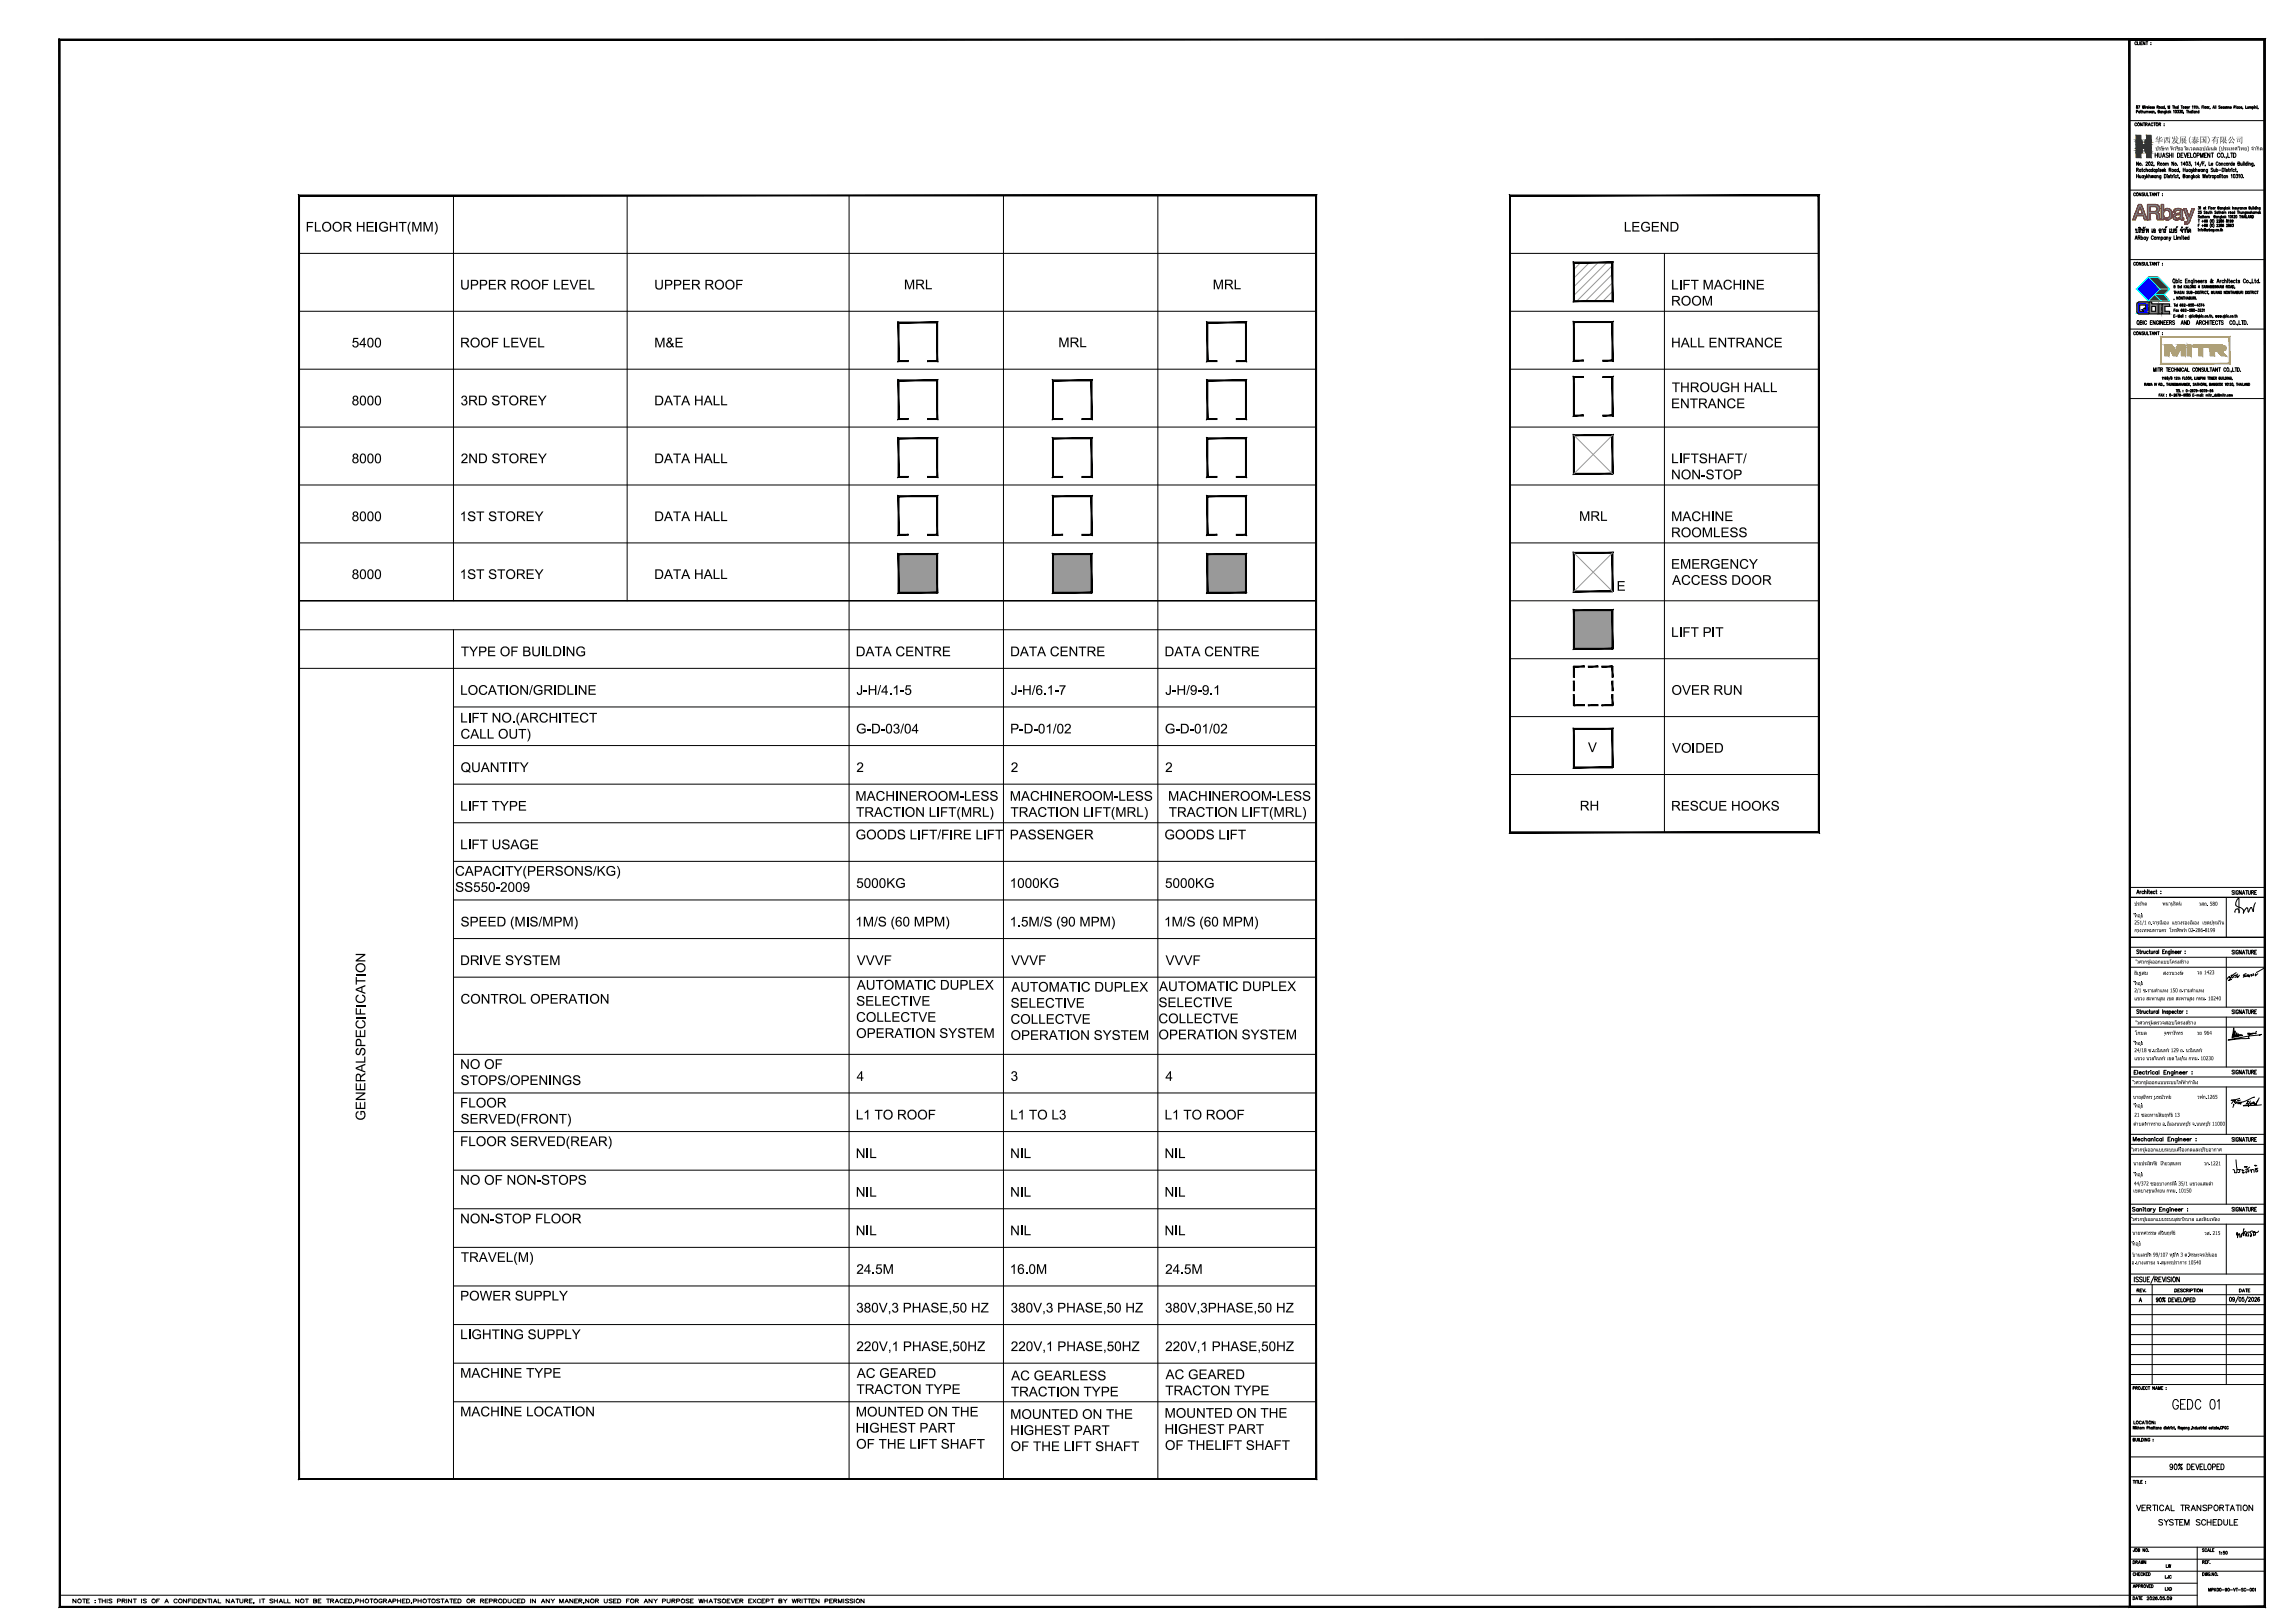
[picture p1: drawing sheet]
<svg xmlns="http://www.w3.org/2000/svg" width="1189mm" height="841mm" viewBox="0 0 1189 841" stroke-linecap="round" stroke-linejoin="round" font-family="sans-serif">
<defs><g id="words">
<text font-size="8.8" x="1125" y="731">GEDC 01</text>
<g font-size="7">
<text x="158" y="120">FLOOR HEIGHT(MM)</text>
<text x="842" y="120">LEGEND</text>
<text x="468" y="150">MRL</text>
<text x="628" y="150">MRL</text>
<text x="238" y="150">UPPER ROOF LEVEL</text>
<text x="339" y="150">UPPER ROOF</text>
<text x="866" y="150">LIFT MACHINE</text>
<text x="866" y="158">ROOM</text>
<text x="548" y="180">MRL</text>
<text x="182" y="180">5400</text>
<text x="238" y="180">ROOF LEVEL</text>
<text x="339" y="180">M&amp;E</text>
<text x="866" y="180">HALL ENTRANCE</text>
<text x="866" y="203">THROUGH HALL</text>
<text x="182" y="210">8000</text>
<text x="239" y="210">3RD STOREY</text>
<text x="339" y="210">DATA HALL</text>
<text x="866" y="212">ENTRANCE</text>
<text x="182" y="240">8000</text>
<text x="239" y="240">2ND STOREY</text>
<text x="339" y="240">DATA HALL</text>
<text x="866" y="240">LIFTSHAFT/</text>
<text x="866" y="248">NON-STOP</text>
<text x="818" y="270">MRL</text>
<text x="182" y="270">8000</text>
<text x="238" y="270">1ST STOREY</text>
<text x="339" y="270">DATA HALL</text>
<text x="866" y="270">MACHINE</text>
<text x="866" y="278">ROOMLESS</text>
<text x="866" y="295">EMERGENCY</text>
<text x="182" y="300">8000</text>
<text x="238" y="300">1ST STOREY</text>
<text x="339" y="300">DATA HALL</text>
<text x="867" y="303">ACCESS DOOR</text>
<text x="838" y="306">E</text>
<text x="866" y="330">LIFT PIT</text>
<text x="239" y="340">TYPE OF BUILDING</text>
<text x="443" y="340">DATA CENTRE</text>
<text x="524" y="340">DATA CENTRE</text>
<text x="604" y="340">DATA CENTRE</text>
<text x="238" y="360">LOCATION/GRIDLINE</text>
<text x="444" y="360">J-H/4.1-5</text>
<text x="524" y="360">J-H/6.1-7</text>
<text x="604" y="360">J-H/9-9.1</text>
<text x="866" y="360">OVER RUN</text>
<text x="238" y="374">LIFT NO.(ARCHITECT</text>
<text x="239" y="383">CALL OUT)</text>
<text x="444" y="380">G-D-03/04</text>
<text x="524" y="380">P-D-01/02</text>
<text x="604" y="380">G-D-01/02</text>
<text x="823" y="390">V</text>
<text x="867" y="390">VOIDED</text>
<text x="239" y="400">QUANTITY</text>
<text x="444" y="400">2</text>
<text x="524" y="400">2</text>
<text x="604" y="400">2</text>
<text x="443" y="415">MACHINEROOM-LESS</text>
<text x="523" y="415">MACHINEROOM-LESS</text>
<text x="605" y="415">MACHINEROOM-LESS</text>
<text x="819" y="420">RH</text>
<text x="238" y="420">LIFT TYPE</text>
<text x="444" y="423">TRACTION LIFT(MRL)</text>
<text x="524" y="423">TRACTION LIFT(MRL)</text>
<text x="606" y="423">TRACTION LIFT(MRL)</text>
<text x="866" y="420">RESCUE HOOKS</text>
<text x="443" y="435">GOODS LIFT/FIRE LIFT</text>
<text x="523" y="435">PASSENGER</text>
<text x="603" y="435">GOODS LIFT</text>
<text x="238" y="440">LIFT USAGE</text>
<text x="236" y="454">CAPACITY(PERSONS/KG)</text>
<text x="444" y="460">5000KG</text>
<text x="523" y="460">1000KG</text>
<text x="604" y="460">5000KG</text>
<text x="236" y="462">SS550-2009</text>
<text x="239" y="480">SPEED (MIS/MPM)</text>
<text x="443" y="480">1M/S (60 MPM)</text>
<text x="523" y="480">1.5M/S (90 MPM)</text>
<text x="603" y="480">1M/S (60 MPM)</text>
<text x="238" y="500">DRIVE SYSTEM</text>
<text x="444" y="500">VVVF</text>
<text x="524" y="500">VVVF</text>
<text x="604" y="500">VVVF</text>
<text x="444" y="513">AUTOMATIC DUPLEX</text>
<text x="524" y="514">AUTOMATIC DUPLEX</text>
<text x="601" y="514">AUTOMATIC DUPLEX</text>
<text x="239" y="520">CONTROL OPERATION</text>
<text x="444" y="521">SELECTIVE</text>
<text x="600" y="522">SELECTIVE</text>
<text x="524" y="522">SELECTIVE</text>
<text x="444" y="529">COLLECTVE</text>
<text x="524" y="531">COLLECTVE</text>
<text x="600" y="530">COLLECTVE</text>
<text x="444" y="538">OPERATION SYSTEM</text>
<text x="524" y="539">OPERATION SYSTEM</text>
<text x="600" y="539">OPERATION SYSTEM</text>
<text x="238" y="554">NO OF</text>
<text x="239" y="562">STOPS/OPENINGS</text>
<text x="444" y="560">4</text>
<text x="524" y="560">3</text>
<text x="604" y="560">4</text>
<text x="238" y="574">FLOOR</text>
<text x="189" y="581" transform="rotate(-90 189 581)">GENERALSPECIFICATION</text>
<text x="444" y="580">L1 TO ROOF</text>
<text x="524" y="580">L1 TO L3</text>
<text x="604" y="580">L1 TO ROOF</text>
<text x="239" y="582">SERVED(FRONT)</text>
<text x="238" y="594">FLOOR SERVED(REAR)</text>
<text x="444" y="600">NIL</text>
<text x="524" y="600">NIL</text>
<text x="604" y="600">NIL</text>
<text x="238" y="614">NO OF NON-STOPS</text>
<text x="444" y="620">NIL</text>
<text x="524" y="620">NIL</text>
<text x="604" y="620">NIL</text>
<text x="238" y="634">NON-STOP FLOOR</text>
<text x="444" y="640">NIL</text>
<text x="524" y="640">NIL</text>
<text x="604" y="640">NIL</text>
<text x="239" y="654">TRAVEL(M)</text>
<text x="444" y="660">24.5M</text>
<text x="523" y="660">16.0M</text>
<text x="604" y="660">24.5M</text>
<text x="238" y="674">POWER SUPPLY</text>
<text x="444" y="680">380V,3 PHASE,50 HZ</text>
<text x="524" y="680">380V,3 PHASE,50 HZ</text>
<text x="604" y="680">380V,3PHASE,50 HZ</text>
<text x="238" y="694">LIGHTING SUPPLY</text>
<text x="444" y="700">220V,1 PHASE,50HZ</text>
<text x="524" y="700">220V,1 PHASE,50HZ</text>
<text x="604" y="700">220V,1 PHASE,50HZ</text>
<text x="238" y="714">MACHINE TYPE</text>
<text x="444" y="714">AC GEARED</text>
<text x="524" y="715">AC GEARLESS</text>
<text x="604" y="715">AC GEARED</text>
<text x="444" y="722">TRACTON TYPE</text>
<text x="524" y="724">TRACTION TYPE</text>
<text x="604" y="723">TRACTON TYPE</text>
<text x="238" y="734">MACHINE LOCATION</text>
<text x="444" y="734">MOUNTED ON THE</text>
<text x="524" y="735">MOUNTED ON THE</text>
<text x="604" y="735">MOUNTED ON THE</text>
<text x="443" y="742">HIGHEST PART</text>
<text x="523" y="744">HIGHEST PART</text>
<text x="604" y="743">HIGHEST PART</text>
<text x="444" y="751">OF THE LIFT SHAFT</text>
<text x="524" y="752">OF THE LIFT SHAFT</text>
<text x="604" y="751">OF THELIFT SHAFT</text>
</g>
<text font-size="6.6" x="1106" y="784">VERTICAL TRANSPORTATION</text>
<text font-size="6.2" x="1118" y="792">SYSTEM SCHEDULE</text>
<text font-size="5.7" x="37" y="832">NOTE :THIS PRINT IS OF A CONFIDENTIAL NATURE, IT SHALL NOT BE TRACED,PHOTOGRAPHED,PHOTOSTATED OR REPRODUCED IN ANY MANER,NOR USED FOR ANY PURPOSE WHATSOEVER EXCEPT BY WRITTEN PERMISSION</text>
<text font-size="4.9" x="1121" y="825">LXD</text>
<g font-size="4.4">
<text x="1106" y="671">REV.</text>
<text x="1159" y="671">DATE</text>
<text x="1104" y="811">DRAWN</text>
<text x="1121" y="814">LW</text>
<text x="1121" y="819">LJC</text>
<text x="1104" y="830">DATE</text>
</g>
<text font-size="4.2" x="1117" y="74">华西发展(泰国)有限公司</text>
<g font-size="2.8">
<text x="1117" y="78">บริ</text>
<text x="1120" y="78">ษัท หัวซื</text>
<text x="1130" y="78">อ ดี</text>
<text x="1134" y="78">เวลลอปเม้นต์ (ประเทศไทย) จำกัด</text>
<text x="1106" y="469">ประกิ</text>
<text x="1111" y="469">ต</text>
<text x="1121" y="469">พนานุรัตน์</text>
<text x="1140" y="469">วสถ. 580</text>
<text x="1106" y="479">251/1 ถ.จารุเมื</text>
<text x="1106" y="475">ที</text>
<text x="1108" y="475">่อยู่</text>
<text x="1121" y="479">อง แขวงรองเมื</text>
<text x="1137" y="479">อง เขตปทุมวัน</text>
<text x="1106" y="483">กรุงเทพมหานคร โทรศัพท์ 02-286-8199</text>
<text x="1107" y="499">วิ</text>
<text x="1109" y="499">ศวกรผู้ออกแบบโครงสร้าง</text>
<text x="1106" y="505">ณัฐสม</text>
<text x="1121" y="505">สงวนวงษ์</text>
<text x="1139" y="505">วย 1423</text>
<text x="1106" y="514">2/1 ซ.รามคำแหง 150 ถ.รามคำแหง</text>
<text x="1106" y="510">ที</text>
<text x="1108" y="510">่อยู่</text>
<text x="1106" y="518">แขวง สะพานสูง เขต สะพานสูง กทม. 10240</text>
<text x="1107" y="531">วิ</text>
<text x="1109" y="531">ศวกรผู้ตรวจสอบโครงสร้าง</text>
<text x="1106" y="536">โกมล</text>
<text x="1121" y="536">จุฑาภัทร</text>
<text x="1139" y="536">วย 964</text>
<text x="1106" y="545">24/18 ซ.นวมิ</text>
<text x="1106" y="541">ที</text>
<text x="1108" y="541">่อยู่</text>
<text x="1120" y="545">นทร์ 129 ถ. นวมิ</text>
<text x="1137" y="545">นทร์</text>
<text x="1106" y="549">แขวง นวลจันทร์ เขต บึ</text>
<text x="1129" y="549">งกุ่ม กทม. 10230</text>
<text x="1106" y="562">วิ</text>
<text x="1107" y="562">ศวกรผู้ออกแบบระบบไฟฟ้ากำลัง</text>
<text x="1105" y="569">นายสุภัทร บูรณวิ</text>
<text x="1122" y="569">ทย์</text>
<text x="1139" y="569">วฟก.1265</text>
<text x="1106" y="574">ที</text>
<text x="1108" y="574">่อยู่</text>
<text x="1106" y="579">21 ซอยทานสัมฤทธิ</text>
<text x="1126" y="579">์ 13</text>
<text x="1106" y="583">ตำบลท่าทราย อ.เมื</text>
<text x="1125" y="583">องนนทบุรีจ.นนทบุรี11000</text>
<text x="1105" y="597">วิ</text>
<text x="1106" y="597">ศวกรผู้ออกแบบระบบเครื</text>
<text x="1131" y="597">่องกลและปรับอากาศ</text>
<text x="1106" y="604">นายประสิ ์ เกี</text>
<text x="1115" y="604">ทธิ</text>
<text x="1122" y="604">้ยวสุนทร</text>
<text x="1142" y="604">วก.1221</text>
<text x="1106" y="610">ที</text>
<text x="1108" y="610">่อยู่</text>
<text x="1106" y="618">เขตบางขุนเที</text>
<text x="1106" y="614">44/372 ซอยบางกระดี</text>
<text x="1119" y="618">ยน กทม. 10150</text>
<text x="1128" y="614">่ 35/1 แขวงแสมดำ</text>
<text x="1105" y="633">วิ</text>
<text x="1106" y="633">ศวกรผู้ออกแบบระบบสุขาภิ</text>
<text x="1133" y="633">บาล และดับเพลิ</text>
<text x="1149" y="633">ง</text>
<text x="1105" y="640">นายทศวรรษ สนั่นฤทธิ</text>
<text x="1127" y="640">์</text>
<text x="1142" y="640">วส. 215</text>
<text x="1105" y="645">ที</text>
<text x="1107" y="645">่อยู่</text>
<text x="1105" y="651">บ้านเลขที</text>
<text x="1115" y="651">่ 99/107 หมู่ที</text>
<text x="1129" y="651">่ 3 ต.ศี</text>
<text x="1136" y="651">รษะจรเข้น้อย</text>
<text x="1105" y="655">อ.บางเสาธง จ.สมุทรปราการ 10540</text>
</g>
</g></defs>
<!-- layer: GSA03-TK-A0|GSA A1$0$FRAME -->
<path d="M31 20v1l1143-1zM31 21l1143-1-1 1zM1174 20l-1 1 1 812zM1173 21l1 812-1-1zM31 833h1143l-1-1zM31 832h1142l-1142 1zM31 20v813v-1zM31 20v1v811z" fill="#000" stroke="#000" stroke-width=".52"/>
<path d="M31 827h1108" fill="none" stroke="#000" stroke-width=".52"/>
<!-- layer: GSA03-TK-A0|GSA03-TK-A1$0$GSA A1$0$FRAME -->
<path d="M1103 20l1 1 70-1zM1104 21l70-1-1 1zM1174 20l-1 1 1 812zM1173 21l1 812-1-1zM1103 833h71l-1-1zM1103 833l1-1h69zM1103 20v813l1-1zM1103 20l1 1v811z" fill="#000" stroke="#000" stroke-width=".52"/>
<g fill="none" stroke="#000" stroke-width=".52">
<path d="M1107 22h-1l1 1M1108 22v1h1M1109 22v1M1109 22h1M1110 22h-1v1h1M1112 22v1l-1-1v1M1112 22h1M1113 22v1M1115 22h.1M1115 23h.1M1104 63h70M1107 64h-1l1 1"/>
<path d="M1110 64v1l-1-1v1M1111 64h1M1111 64v1M1112 64h1h-1v1M1112 64l1 1M1113 65l1-1v1M1113 65h1M1116 64h-1v1h1M1116 64h1M1117 64v1M1119 64h1h-1v1M1119 64l1 1"/>
<path d="M1122 64h.1M1122 65h.1M1104 99h70M1110 100v1l-1-1v1M1111 100l1 1v-1M1113 100v1h1M1114 100h1M1114 100v1M1118 100v1l-1-1v1M1118 100h1M1119 100v1M1107 100h-1v1h1"/>
<path d="M1111 100h-1l1 1h-1M1115 101l1-1v1M1115 101h1M1121 100h.1M1121 101h.1M1104 135h70M1107 136h-1v1h1M1110 136v1l-1-1v1M1111 136h-1l1 1h-1M1111 136l1 1v-1M1113 136v1h1M1114 136h1"/>
<path d="M1114 136v1M1115 137l1-1v1M1115 137h1M1118 136v1l-1-1v1M1118 136h1M1119 136v1M1121 137h.1M1121 136h.1M1104 171h70M1107 172h-1v1h1M1110 172v1l-1-1v1M1111 172h-1l1 1h-1"/>
<path d="M1111 172l1 1v-1M1113 172v1h1M1114 172h1M1114 172v1M1115 173l1-1v1M1115 173h1M1118 172v1l-1-1v1M1118 172h1M1119 172v1M1121 173h.1M1121 172h.1M1104 207h70"/>
<path d="M1104 671h70M1104 666h70M1104 676h70M1115 666v51M1127 668h1v1h-1zM1129 669h.1M1130 668h-1v1h1M1131 668h-1l1 1h-1M1133 668a.6 .6 0 0 0-1 0 .6 .6 0 0 0 0 1 .6 .6 0 0 0 1 0M1133 669l1-1h-1v1M1134 669h.1M1135 668v1"/>
<path d="M1135 669h1v-1h-1v1M1137 668h1M1137 668v1M1138 668v1M1141 668v1l-1-1v1M1104 697h70M1104 692h70M1104 686h70M1104 681h70M1104 717h70M1104 707h70M1104 712h70"/>
<path d="M1104 702h70M1105 719h1h-1v1M1107 719h1h-1v1M1107 719l1 1M1110 719v1M1111 719h.1M1112 719h-1v1h1M1113 719h-1v1h1M1113 719h1M1114 719v1M1117 719v1l-1-1v1M1117 720h1"/>
<path d="M1120 719h1M1121 719h-1v1h1M1123 719h.1M1123 720h.1M1106 736v2h1M1110 737a.6 .6 0 0 0-1 0 .6 .6 0 0 0 0 1 .6 .6 0 0 0 1 0M1110 738l1-2v2M1110 737h1M1112 736h1M1112 736v2M1113 736v2M1116 736v2l-1-2v2"/>
<path d="M1117 737h.1M1117 738h.1M1117 720l1-1v1M1119 720v-1v1l1-1v1M1104 744h70M1104 755h70M1105 746h1v-1h-1v2h1v-1M1107 745v2l1-2M1108 745v2M1109 745v2h1M1110 745l1 1-1 1zM1111 745v2"/>
<path d="M1113 745v2l-1-2v2M1114 746h-1l1 1v-1M1116 746h.1M1116 747h.1M1126 760a.8 .8 0 0 1-1-1 .8 .8 0 0 1 1 0v2h-1M1127 759a1.3 1.3 0 0 1 1 1 1.3 1.3 0 0 1-1 1zM1130 759l-1 1v-1h2l-2 3M1133 759a1.5 1.5 0 0 1 2 1 1.5 1.5 0 0 1-2 2zM1137 759h-1v3h1M1138 759l1 3 1-3M1142 759h-2v3h2M1142 759v3h2"/>
<path d="M1145 759a1.4 1.4 0 0 1 1 1 1.4 1.4 0 0 1-1 1l-1-1zM1150 759h-1v3h1M1151 759a1.5 1.5 0 0 1 2 1 1.5 1.5 0 0 1-2 2zM1104 765h70M1105 767h1M1106 767v2M1107 767v2M1107 767h1M1108 767v2M1108 767v2h1M1109 768h1M1110 767h-1v2h1"/>
<path d="M1112 768h.1M1112 769h.1M1130 761h1h-1zM1136 760h1M1140 760h1M1147 760h1v-1h-1v3M1149 760h1M1104 814h70M1104 808h70M1104 802h70M1106 802v2M1106 815l-1 1h1"/>
<path d="M1107 815v1M1107 816h1M1108 815v1M1108 803h1l-1-1v2h1v-1M1108 816h1M1109 815h-1v1h1M1110 815l-1 1h1M1111 815v1M1111 816h1M1111 802v2v-2v2M1112 815l-1 1M1112 816h1"/>
<path d="M1113 815h-1v1h1M1113 815l1 1h-1zM1114 804h.1M1139 802v31M1141 809h1h-1v1M1141 815l1 1h-1zM1142 809v1M1142 803h-1l1 1h-1M1143 815v1v-1l1 1v-1M1143 809h.1M1144 809h-1v1h1M1144 803l-1-1v1v1h1"/>
<path d="M1144 804l1-2v2M1144 809h1M1144 804h1M1145 809h-1v1M1145 810h.1M1145 815v1M1145 802v2h1M1146 816h.1M1147 803h.1M1147 815v1l-1-1v1M1147 802v2M1149 816h.1"/>
<path d="M1104 820h35M1105 823l1-2 1 2M1106 822h.1M1107 822h1v-1h-1v2M1108 822h1v-1h-1v2M1110 822v-1v2M1110 822l1 1M1112 821l1 2v-2M1114 822h.1M1115 821h-1v2h1M1115 821l1 1-1 1z"/>
<circle cx="1108" cy="64" r=".7"/>
<circle cx="1118" cy="64" r=".7"/>
<circle cx="1108" cy="101" r=".7"/>
<circle cx="1108" cy="137" r=".7"/>
<circle cx="1108" cy="173" r=".7"/>
<circle cx="1139" cy="669" r=".7"/>
<circle cx="1109" cy="719" r=".7"/>
<circle cx="1108" cy="737" r=".7"/>
<circle cx="1114" cy="737" r=".7"/>
<circle cx="1107" cy="803" r=".7"/>
<circle cx="1113" cy="803" r=".7"/>
<circle cx="1148" cy="816" r=".7"/>
<circle cx="1111" cy="822" r=".7"/>
</g>
<!-- layer: 0 -->
<g fill="none" stroke="#000" stroke-width=".52">
<path d="M1107 58h1v-1h-1v2M1107 55l1 1h-1l1-1zM1108 55h1l-1 1M1109 58h-1h1M1109 58v1M1109 58h1M1109 57l1 2M1110 58h1v1M1110 57v2M1110 55l1 1v-1v1v-1M1111 58h1M1112 55h.1"/>
<path d="M1112 55v1M1112 58v1M1112 58h1v1M1113 58v1M1113 56v-1v1M1114 58v1l1-1M1114 55v1M1114 56l1-1-1 1h1M1115 58h.1M1115 58v1M1116 55h-1l1 1h-1M1116 58v1"/>
<path d="M1117 55h-1l1 1h-1M1117 58v1M1118 55h1h-1v1M1118 55l1 1M1118 58l1-1h-1v2l1-1M1120 58h.1M1120 58v1M1121 58v1M1121 55l-1 1h1M1121 55v1M1122 55l-1 1h1M1122 55v1"/>
<path d="M1122 56h.1M1122 58v1M1122 58h.1M1123 57v2M1123 58v1M1123 58h.1M1124 56v-1v1v-1v1M1125 57v2M1125 58v1M1125 58h.1M1126 55h1M1126 55v1"/>
<path d="M1126 57l1 2M1127 56v-1v1M1127 55v1M1128 57h1v1h-1M1129 55l-1 1h1M1129 55v1M1129 55h.1M1130 57v1h-1M1130 55h1M1131 55v1M1132 58v1M1132 55l1 1v-1"/>
<path d="M1133 57h1M1133 56h1v-1l-1 1h1M1133 57v2M1134 58h1v1M1134 57v2M1134 55v1M1135 55l-1 1M1136 58h-1h1M1136 58v1M1136 55v1M1136 57h.1M1137 57v2"/>
<path d="M1137 55v1M1138 58h-1h1M1138 58v1M1138 55h.1M1138 58l1 1M1138 55v1M1139 56v-1v1M1139 55v1M1140 58h-1h1M1140 57v2M1140 56h.1M1141 55h1"/>
<path d="M1142 55h-1v1M1142 55v1M1145 55v1M1145 56h.1M1147 56v-1l1 1M1147 56h.1M1148 55v1M1151 55h-1l1 1h-1M1151 56h1l-1-1v1h1M1153 55l-1 1h1M1153 55v1M1155 56v-1v1"/>
<path d="M1155 55v1M1156 55v1M1158 56v-1v1M1159 55v1M1160 55l-1 1h1M1160 55v1M1161 55l-1 1h1M1161 56h1v-1l-1 1h1M1162 56h.1M1164 55v1M1165 55v1M1166 56v-1v1"/>
<path d="M1166 55v1M1166 56l1-1v1M1167 55l1 1h-1M1167 55v2M1168 55h.1M1168 55v1M1169 56v-1v1M1169 55v1M1170 55h.1M1170 55v1M1170 56h.1M1117 79v3"/>
<path d="M1118 79v3M1119 79v3l1-1v-2M1124 80h-1l1 1-1 1v-1M1124 79v3M1125 79v3M1126 79v3M1128 79a1.1 1.1 0 0 1 2 1 1.4 1.4 0 0 1-2 2zM1131 79h-1v3h1M1132 79l1 3v-3M1135 79h-1v3h1M1135 79v3h1M1144 79h-2v3h2"/>
<path d="M1145 79v3l-1-3v3M1147 79v3M1150 80a.7 .7 0 0 0 0-1 .7 .7 0 0 0-1 1v1a.7 .7 0 0 0 1 1 .7 .7 0 0 0 0-1M1155 79v3h1M1157 79v3M1158 79a1.1 1.1 0 0 1 1 1 1.1 1.1 0 0 1-1 2zM1107 88h1v-1h-1v2M1107 90v2M1107 91h1M1108 88v1M1108 84v2l-1-2v2M1108 90v2"/>
<path d="M1109 91v1h1M1110 88h-1v1h1M1110 88v1M1110 91v1M1110 88h.1M1110 86h.1M1110 87l1 2M1111 91h-1v1h1M1111 91v1M1111 91l1 1v-1M1112 88h-1v1h1M1112 92l-1 1"/>
<path d="M1112 84h1l-1 2h1M1112 88h1v1M1112 87v2M1112 90v2M1113 91v1M1113 91l-1 1M1114 91v1M1114 90v2M1114 88h-1l1 1M1114 88v1M1115 84h1l-1 2h1M1115 91v1v-1l1 1v-1"/>
<path d="M1116 88h-1v1h1M1116 87v2M1116 86h.1M1117 80h1M1117 88h-1v1h1M1117 88v1M1117 91h-1l1 1M1117 91v1M1117 88h1v1h-1M1117 88v2M1118 91l1 1M1118 91v1"/>
<path d="M1118 85h1v-1h-1v2M1119 85v1M1119 87h.1M1119 88v1M1120 91v2h-1M1120 91h-1v1h1M1120 88h-1l1 1h-1M1120 88h1l-1 1h1M1121 82v-3l1 3M1121 81h1M1122 90l1 1-1 1zM1122 87v2"/>
<path d="M1122 88v1M1122 85h1v1M1122 85v1M1123 85h1v1M1123 90h.1M1123 91v1M1124 88h1v-1h-1v2M1124 80h1M1124 91v1M1125 88v1M1125 91h.1M1125 90v2"/>
<path d="M1126 91v1M1126 91h.1M1127 84v2l-1-2v2M1127 90h.1M1127 91v1M1128 88h-1v1h1M1128 88v1M1128 91h-1l1 1M1128 86h1M1128 91h1M1129 90v2M1129 88h-1l1 1"/>
<path d="M1129 87v2M1130 92l-1 1M1130 89h-1M1130 80h1M1130 84h1v2M1131 91h1v-1h-1v2h1v-1M1131 87v2M1131 88h1M1132 87v2M1133 85h-2l1-1v2M1133 88v1h1M1134 80h.1"/>
<path d="M1134 91h-1v1h1M1134 91v1M1134 88v1M1134 91h1v1M1134 84h1v1v1l-1-1M1135 88h-1l1 1M1135 88v1M1136 88v1v-1M1136 86h.1M1136 89v1M1136 91v2M1136 91h-1l1 1"/>
<path d="M1137 87v2M1137 90v2M1137 88v1M1137 91v1M1138 84v2M1138 88h1v1M1138 87v2M1139 81l1-1v-1h-1v3M1139 88v1l1-1v1v-1M1139 90v2M1139 91l1 1M1140 85h-1v-1v2"/>
<path d="M1140 91l-1 1M1140 82v-3l1 3 1-3v3M1141 84l-1 2M1141 88v1M1142 85h.1M1142 92v-2v2l1-2v2M1142 88h1v1M1142 88v1M1142 84v2M1142 80h1M1143 86h.1M1143 91h1l-1 1h1"/>
<path d="M1144 88v1h-1M1144 88h-1l1 1M1145 91h.1M1145 84v2h1M1145 90v2M1146 91v1M1146 85h1h-1h1M1146 91h.1M1147 87h-1l1 1-1 1M1147 88v1h1M1148 91h1l-1 1M1148 91v2"/>
<path d="M1148 88v1M1149 88v1M1149 87v2M1149 84l-1 1 1 1v-1M1150 88h1M1150 90v2M1151 90h.1M1151 91v1M1151 85h1v1M1151 85v1M1151 91h1M1152 87l1 1-1 1z"/>
<path d="M1152 90v2M1153 81h.1M1153 87h.1M1153 88v1M1153 91h-1l1 1M1153 91v1M1153 85v1v-1M1154 91v1M1154 81v1M1154 88v1M1155 88h.1M1155 87v2"/>
<path d="M1155 85v1M1156 85h-1M1156 88v1M1156 88h.1M1156 91l1-1v2M1157 87h.1M1157 88v1M1157 85h-1v1l1-1M1157 84v2M1157 85h1h-1h1M1158 88h-1l1 1M1158 88h1"/>
<path d="M1159 87v2M1159 90h1l-1 1 1 1h-1M1160 89h-1M1160 85h1v-1h-1v2h1l-1-1M1160 91v-1v2M1161 85v1l1-1M1162 85v1M1163 84h.1M1163 85v1M1163 92h.1M1163 84v2M1164 85v1v-1"/>
<path d="M1164 84v2M1165 84h.1M1165 85v1M1165 85h1v1M1168 85v1h-1M1168 85h-1v1l1-1M1168 86h.1M235 101v210M325 101v210M440 101v665M520 101v665M600 101v665"/>
<path d="M682 101v665M1107 119v2M1108 119v2h-1M1108 118h1zM1109 119v1M1110 119v2M1111 119v2h-1M1111 119v1M1112 118h-1M1112 119v2l1-2v2M1115 119v1M1116 119v2h1v-2l-1 1"/>
<path d="M1119 119v2h1v-2h-1v1M1120 119h1v2M1122 119v1M1123 117l-1 1M1124 119v1M1126 119v2M1126 119v2h-1M1127 119l1 1M1128 119v2h-1v-1M1129 117l-1 1M1131 119v2v-2l-1 1M1132 119v2"/>
<path d="M1134 118h-1M1135 120l-1 1 1-2v2M155 131h527M783 131h160M863 131v300M1106 124l1-2 1 2M1107 123h.1M1108 123h1v-1h-1v2M1109 123v1M1110 123v1M1110 122v2M1112 123h-1v1h1"/>
<path d="M1112 123v1M1112 123l1 1v-1M1113 124l-1 1M1116 123l-1-1v1v1h1M1118 123h1v1M1118 123v1M1119 123v1M1120 123h1l-1 1M1120 123v2M1122 123h-1l1 1M1122 123v1M1123 123l1 1"/>
<path d="M1123 123v1M1124 123l1 1v-1M1125 124l-1 1M1127 122v2h1M1128 122h.1M1128 123v1M1128 123h1v1M1129 123h1v1M1131 122h.1M1131 123v1M1131 123h1M1131 122l1 2"/>
<path d="M1132 123h1h-1v1h1M1133 121v-2h1v2M1134 123v1M1134 122v2M1108 157l5-1v7l-5-1zM1109 158h3v2h-1l-1 1h1h-2zM1114 156h1v1h3v6h-4zM1115 159h2v2h-2zM1119 157h1v6h-1zM1121 157h3v2h-2v2h2v2h-3zM155 161h527M783 161h160"/>
<path d="M155 191h527M783 191h160M155 221h527M783 221h160M155 251h527M783 251h160M836 246h.1M155 281h527M783 281h160M486 307h.1M566 307h.1M646 307h.1"/>
<path d="M682 311h-527h527M783 311h160M836 306h.1M155 326h527M235 326v440M836 336h.1M155 346h527M783 341h160M816 345v1M835 345h1M235 366h447M783 371h160"/>
<path d="M815 365h1M836 365h.1M836 365v1M235 386h447M836 398h.1M235 406h447M783 401h160M235 426h447M783 431h160M235 446h447M235 466h447M235 486h447"/>
<path d="M235 506h447M235 546h447M235 566h447M235 586h447M235 606h447M235 626h447M235 646h447M235 666h447M235 686h447M235 706h447M235 726h447M1106 739v2v-2v2"/>
<path d="M1107 739h.1M1107 740v1M1107 739v2M1107 740l1 1M1108 740h-1M1108 740h1v1M1108 739v2M1110 740h1v1M1110 740v1M1111 740v1M1113 740v-1v2M1114 740v1"/>
<path d="M1114 739v2M1115 740h.1M1115 740v1M1116 740h.1M1116 739v2M1117 740h.1M1117 739v2M1118 740h-1h1M1118 740v1M1118 740h1v1M1120 740h-1h1M1120 740v1"/>
<path d="M1122 740h-1h1M1122 739v2M1122 739h.1M1122 740v1M1123 740h.1M1124 740h.1M1124 739v2M1124 740v1M1125 740h-1M1125 739h.1M1125 740v1M1126 740h.1"/>
<path d="M1127 740h.1M1127 739v2M1129 740v-1v2M1129 740l1 1M1131 740h-1h1M1131 740v1M1131 740v1l1-1M1133 740v1M1134 740v1M1134 740h.1M1136 739h.1M1136 740v1"/>
<path d="M1137 740v1M1138 740h.1M1138 739v2M1139 740h.1M1139 740v1M1140 740h.1M1140 740h1M1141 739v2M1141 740v1M1142 740h-1M1142 739h.1M1142 740v1"/>
<path d="M1143 740h-1h1M1143 740v1M1143 739v2M1145 740h.1M1146 740h.1M1147 740h.1M1147 739v2M1148 740h-1h1M1148 740v1M1148 740h1M1149 739v2M1149 740h1h-1h1"/>
<path d="M1151 739v1v1v-1M1152 740l1-1h-1v2M1154 739h-1v2v-1M1155 739h-1v1v1l1-1M1127 740v1M1131 741h.1M1150 740v1"/>
<circle cx="1119" cy="56" r=".4"/>
<circle cx="1124" cy="58" r=".4"/>
<circle cx="1128" cy="58" r=".6"/>
<circle cx="1131" cy="58" r=".6"/>
<circle cx="1132" cy="56" r=".4"/>
<circle cx="1143" cy="56" r=".4"/>
<circle cx="1144" cy="56" r=".4"/>
<circle cx="1154" cy="56" r=".4"/>
<circle cx="1109" cy="85" r=".6"/>
<circle cx="1114" cy="85" r=".8"/>
<circle cx="1120" cy="85" r=".6"/>
<circle cx="1121" cy="85" r=".6"/>
<circle cx="1126" cy="88" r=".5"/>
<circle cx="1128" cy="85" r=".6"/>
<circle cx="1133" cy="85" r=".8"/>
<circle cx="1137" cy="80" r="1"/>
<circle cx="1138" cy="92" r=".6"/>
<circle cx="1147" cy="92" r=".6"/>
<circle cx="1149" cy="92" r=".6"/>
<circle cx="1150" cy="85" r=".6"/>
<circle cx="1152" cy="80" r="1"/>
<circle cx="1154" cy="85" r=".6"/>
<circle cx="1158" cy="91" r=".8"/>
<circle cx="1162" cy="91" r=".8"/>
<circle cx="1107" cy="119" r=".2"/>
<circle cx="1110" cy="119" r=".2"/>
<circle cx="1111" cy="119" r=".2"/>
<circle cx="1111" cy="118" r=".2"/>
<circle cx="1112" cy="119" r=".2"/>
<circle cx="1116" cy="119" r=".2"/>
<circle cx="1119" cy="119" r=".2"/>
<circle cx="1122" cy="118" r=".2"/>
<circle cx="1125" cy="119" r=".2"/>
<circle cx="1127" cy="119" r=".2"/>
<circle cx="1128" cy="118" r=".2"/>
<circle cx="1131" cy="119" r=".2"/>
<circle cx="1131" cy="118" r=".2"/>
<circle cx="1133" cy="118" r=".2"/>
<circle cx="1135" cy="119" r=".2"/>
<circle cx="1109" cy="120" r=".2"/>
<circle cx="1116" cy="120" r=".2"/>
<circle cx="1117" cy="123" r=".6"/>
<circle cx="1122" cy="120" r=".2"/>
<circle cx="1125" cy="120" r=".2"/>
<circle cx="1109" cy="740" r=".4"/>
<circle cx="1132" cy="740" r=".4"/>
</g>
<!-- layer: GSA03-TK-A0|GSA03-TK-A1$0$AX-01-COMP-TQ$0$ACS_COM -->
<g fill="#1f7f00" stroke="#1f7f00" stroke-width=".52">
<path d="M1111 75h1z"/>
<path d="M1112 76v1z"/>
<path d="M1111 77h1z"/>
<path d="M1109 77h1z"/>
<path d="M1111 76h-1z"/>
<path d="M1112 70l3 3v-3zM1112 70l3 3h-3z"/>
<path d="M1112 73l3 1v-1zM1112 73l3 1h-3z"/>
<path d="M1112 74l3 1v-1zM1112 74l3 1h-3z"/>
<path d="M1111 75h4zM1111 75h4z"/>
<path d="M1112 75h1zM1112 75h1z"/>
<path d="M1111 75h1zM1111 75h1z"/>
<path d="M1112 75h1zM1112 75h1z"/>
<path d="M1111 75h1zM1111 75h1z"/>
<path d="M1112 75h1zM1112 75h1z"/>
<path d="M1112 75h1zM1112 75h1z"/>
<path d="M1112 75h1zM1112 75h1z"/>
<path d="M1112 75v1zM1112 75v1z"/>
<path d="M1112 76h1zM1112 76h1z"/>
<path d="M1112 76h1zM1112 76h1z"/>
<path d="M1113 75v1v-1zM1113 75v1z"/>
<path d="M1112 76h1zM1112 76h1z"/>
<path d="M1111 76h1zM1111 76h1z"/>
<path d="M1112 76h1zM1112 76h1z"/>
<path d="M1111 76h1zM1111 76h1z"/>
<path d="M1112 76h1zM1112 76h1z"/>
<path d="M1111 76h1zM1111 76h1z"/>
<path d="M1111 76h1zM1111 76h1z"/>
<path d="M1112 76h1zM1112 76h1z"/>
<path d="M1111 76h1zM1111 76h1z"/>
<path d="M1112 77h1zM1112 77h1z"/>
<path d="M1113 76v1v-1zM1113 76v1z"/>
<path d="M1114 75v2v-2zM1114 75v2z"/>
<path d="M1114 75l1 2v-2zM1114 75l1 2h-1z"/>
<path d="M1111 77h1zM1111 77h1z"/>
<path d="M1112 77h3zM1112 77h3z"/>
<path d="M1111 77h1zM1111 77h1z"/>
<path d="M1112 77h3zM1112 77h3z"/>
<path d="M1111 77h4zM1111 77h4z"/>
<path d="M1112 77l3 1v-1zM1112 77l3 1h-3z"/>
<path d="M1112 78l3 1v-1zM1112 78l3 1h-3z"/>
<path d="M1112 79l3 3v-3zM1112 79l3 3h-3z"/>
<path d="M1107 70l2 3v-3zM1107 70l2 3h-2z"/>
<path d="M1107 73l3 1v-1zM1107 73l3 1h-3z"/>
<path d="M1107 74l3 1v-1zM1107 74l3 1h-3z"/>
<path d="M1107 75h4zM1107 75h4z"/>
<path d="M1108 75v1v-1zM1108 75v1z"/>
<path d="M1109 75v1zM1109 75v1z"/>
<path d="M1110 75v1v-1zM1110 75v1z"/>
<path d="M1109 75l1 1v-1zM1109 75l1 1h-1z"/>
<path d="M1109 76h1zM1109 76h1z"/>
<path d="M1109 76h1zM1109 76h1z"/>
<path d="M1109 76h1zM1109 76h1z"/>
<path d="M1109 76h1zM1109 76h1z"/>
<path d="M1108 76v1v-1zM1108 76v1z"/>
<path d="M1107 75l1 2v-2zM1107 75l1 2h-1z"/>
<path d="M1107 77h2zM1107 77h2z"/>
<path d="M1110 76l1 1zM1110 76l1 1h-1z"/>
<path d="M1111 75v2v-2zM1111 75v2z"/>
<path d="M1107 77h4zM1107 77h4z"/>
<path d="M1107 77l3 1v-1zM1107 77l3 1h-3z"/>
<path d="M1107 78l3 1v-1zM1107 78l3 1h-3z"/>
<path d="M1107 79l2 3v-3zM1107 79l2 3h-2z"/>
</g>
<g fill="none" stroke="#1f7f00" stroke-width=".52">
<path d="M1107 77h2h-2M1107 70h2l1 5h2v-5h3v12h-3v-5h-2l-1 5h-2zM1108 75v1l1-1v2l-1-1v1zM1109 77h.1M1109 76h1v-1l-1 2v-2v1M1109 76v1M1109 77h1h-1M1110 75l1 2v-1l-1 1zM1111 76h-1zM1111 77h4h-3M1111 77h1h-1M1112 76h.1"/>
<path d="M1112 77h.1M1112 75v1M1112 75v1v1v-1M1112 75h.1M1112 75h-1h1M1112 75h1h-1M1112 77h3h-3M1112 76l-1-1 1 1M1112 77h1h-1M1113 75h-2h2M1113 75v1l1-1v2l-1-1v1zM1114 75v2z"/>
</g>
<!-- layer: GSA03-TK-A0|GSA03-TK-A1$0$H-MITR-DTEXT -->
<g fill="none" stroke="#000" stroke-width=".52">
<path d="M1111 199h1h-1v1M1112 199v1M1112 200l1-1v1M1113 199h.1M1113 200v-1l1 1v-1v1M1115 200v-1v1M1115 199h.1M1116 192v-1l1 1v-1v1M1117 199v1M1117 199v1l1-1M1118 191v1M1118 191h1"/>
<path d="M1119 199v1M1119 191v1M1119 199l1 1M1120 191h1h-1v1M1120 199v1zM1120 191l1 1M1121 196v1M1121 200h.1M1121 196l1 1M1123 196h-1l1 1v-1h-1M1123 191h1M1123 199h.1"/>
<path d="M1123 199v1M1123 195v2v-1h1zM1123 191v1M1124 199v1M1124 199h.1M1124 191h1M1125 199v1v-1M1125 195l-1 2M1125 191h-1v1h1M1125 195v2v-1h1zM1126 199v1v-1v1M1126 191h-1l1 1"/>
<path d="M1127 191h1M1127 191v1M1127 196v1M1128 199h-1v1v-1M1128 196v1M1128 200v-1v1l1-1v1M1128 191v1M1129 196h.1M1129 195v2M1129 200v-1l1 1M1129 199h1M1129 196h1v1"/>
<path d="M1129 191v1l-1-1v1M1130 199h1M1130 199v1M1130 191v1M1131 199v1M1131 200v-1l1 1M1131 196h1M1131 199h1M1132 191h-1v1h1M1132 195h-1v2M1132 195v2h1M1132 200v-1v1l1-1v1"/>
<path d="M1132 192l1-1v1M1132 192h1M1133 199h1M1134 191v1h1M1134 199h-1v1h1M1134 199v1M1134 199l1 1M1135 199h-1M1135 196v-1v2M1135 196l1 1M1135 200h.1M1136 197h.1"/>
<path d="M1137 199v1M1137 195v2h1M1137 191h-1l1 1M1138 200v-1v1M1138 199h.1M1138 195v2l1-2M1139 199h.1M1139 199v1M1139 197v-2l1 2v-2v2M1139 199h1M1140 199v1M1140 196l1-1h-1v2"/>
<path d="M1140 191v1l-1-1v1M1141 195v2M1142 199v1M1142 191h-1l1 1h-1M1142 195v2v-2v2M1142 191l1 1v-1M1143 195v2M1143 199v1v-1v1M1144 200h.1M1144 191v1h1M1144 195h1M1144 195v2"/>
<path d="M1145 199h1h-1v1h1l-1-1M1145 191h1M1146 191v1M1146 195v2v-2l1 2v-2M1146 200v-1l1 1M1146 199h1M1147 192v-1l1 1M1147 192h1M1147 196h1M1148 199v1l-1-1v1M1148 195h-1v2h1M1148 196l1-1h-1v2"/>
<path d="M1148 196l1 1M1149 199h-1v1l1-1M1149 199v1M1149 191v1l-1-1v1M1149 199l1 1M1150 191h1M1150 199h-1M1150 196l1-1h-1v2l1-1h-1M1150 191v1M1151 195v2l1-2M1151 199v1M1151 199l1 1"/>
<path d="M1152 199h-1M1152 195v2M1152 195v2h1M1153 199v1M1153 195l1 1v1zM1154 191h-1h-1l1 1h1M1154 195v2M1155 199v1M1155 195v2v-2v2M1156 192h.1M1156 199v1M1156 196v1v-1"/>
<path d="M1156 192v1M1157 197h.1M1157 191v1h1M1158 200h.1M1158 191h1M1159 191v1M1159 199h1M1159 199v1M1160 191a.9 .9 0 0 1 1 1 .9 .9 0 0 1-1 0zM1160 199h.1M1160 199v1M1161 200v-1l1 1"/>
<path d="M1161 199h.1M1161 192h.1M1162 199v1M1162 199v1h1M1163 200l1-1v1M1163 199h1M1165 199v1l-1-1v1M1165 199h1v1h-1zM1119 205h.1M1120 204h-1v1M1120 205v-1l1 1M1120 205h.1"/>
<path d="M1121 204l1 1M1122 204l-1 1M1123 205h.1M1125 205h1M1127 204v1M1128 202h.1M1128 204v1M1128 202v1M1128 204h1v1M1129 202h.1M1129 202v1M1130 202v1"/>
<path d="M1130 205l-1-1 1 1h-1M1130 205h1M1131 202h.1M1131 203h.1M1132 205v-1v1M1134 204v1v-1zM1134 203h1M1135 204v1M1135 202h1l-1 1h1M1136 205h1M1137 202h-1l1 1v-1l-1 1M1137 204h-1v1h1"/>
<path d="M1137 202h1l-1 1M1137 205h1M1139 205h.1M1139 202l-1 1v-1l1 1h-1M1139 203h1M1139 205h1M1141 205h-1h1M1141 205h.1M1141 202l-1 1v-1l1 1h-1M1141 204h.1M1141 204v1M1142 205h.1"/>
<path d="M1142 202h1l-1 1M1143 205h1M1143 205h.1M1144 202l-1 1v-1l1 1h-1M1144 205h.1M1144 203h1M1145 204h.1M1145 205h.1M1145 204l1 1M1145 202l1 1h-1l1-1zM1146 205h.1M1146 205h1"/>
<path d="M1147 203h-1l1-1v1M1148 205h.1M1148 204v1M1149 205h-1h1M1149 204v1M1150 205h.1M1150 204v1v-1l-1 1h1M1151 205h.1M1151 205h1M1152 204h.1M1152 205h.1M1152 205h1"/>
<path d="M1153 204v1M1153 205h.1M1154 205h.1M1155 205h-1h1M1156 205h.1M1156 205h1"/>
<circle cx="1133" cy="196" r=".5"/>
<circle cx="1134" cy="196" r=".5"/>
<circle cx="1138" cy="191" r=".8"/>
<circle cx="1141" cy="199" r=".5"/>
<circle cx="1145" cy="196" r=".5"/>
<circle cx="1151" cy="199" r=".5"/>
<circle cx="1154" cy="199" r=".5"/>
<circle cx="1155" cy="191" r=".8"/>
<circle cx="1157" cy="199" r=".6"/>
<circle cx="1125" cy="205" r=".5"/>
<circle cx="1133" cy="205" r=".5"/>
<circle cx="1133" cy="202" r=".5"/>
<circle cx="1142" cy="202" r=".5"/>
<circle cx="1155" cy="205" r=".4"/>
</g>
<!-- layer: GSA03-TK-A0|GSA03-TK-A1$0$MITR-MITR-COLOR -->
<g fill="#c90" stroke="#c90" stroke-width=".52">
<path d="M1137 179l7 1v-1zM1137 179l7 1h-7z"/>
<path d="M1139 180l2 4v-4zM1139 180l2 4h-2z"/>
<path d="M1120 175v14zM1120 175v13zM1120 175h36zM1120 175h36zM1156 175v14zM1155 175l1 14zM1120 189h36zM1120 189l35-1z"/>
<path d="M1122 179l4 1v-1zM1122 179l4 1h-4z"/>
<path d="M1129 179l4 1v-1zM1129 179l4 1h-5z"/>
<path d="M1128 180l2 2 1-2zM1128 180l2 2h-3z"/>
<path d="M1124 180l3 2-1-2zM1124 180l3 2h-2z"/>
<path d="M1131 180l2 4v-4zM1131 180l2 4h-2z"/>
<path d="M1125 182l3 2 2-2zM1125 182l3 2h-2z"/>
<path d="M1122 180l2 4v-4zM1122 180l2 4h-2z"/>
<path d="M1134 179l2 5v-5zM1134 179l2 5h-2z"/>
<path d="M1148 179h4zM1148 179h4z"/>
<path d="M1148 179h4zM1148 179h4z"/>
<path d="M1148 179h5zM1148 179h5z"/>
<path d="M1148 179l5 1zM1148 179l5 1z"/>
<path d="M1148 180h5zM1148 180h5z"/>
<path d="M1148 180h5zM1148 180h5z"/>
<path d="M1145 179l3 1v-1zM1145 179l3 1h-3z"/>
<path d="M1145 180l3 1v-1zM1145 180l3 1h-3z"/>
<path d="M1145 181l3 1v-1zM1145 181l3 1h-3z"/>
<path d="M1145 182l3 2v-2zM1145 182l3 2h-3z"/>
<path d="M1148 181h5zM1148 181h5z"/>
<path d="M1148 181h5zM1148 181h5z"/>
<path d="M1148 181h5zM1148 181h5z"/>
<path d="M1148 181h5zM1148 181l4 1z"/>
<path d="M1148 182h4zM1148 182h4z"/>
<path d="M1148 182h4zM1148 182h4z"/>
<path d="M1148 182h4zM1148 182h3z"/>
<path d="M1149 182l5 2-3-2zM1149 182l5 2h-3z"/>
<path d="M1150 180h3zM1150 180h3z"/>
<path d="M1150 180h3zM1150 180h3z"/>
<path d="M1151 180h2zM1151 180h2z"/>
<path d="M1151 180h2zM1151 180h2z"/>
<path d="M1151 180h2zM1151 180h2z"/>
<path d="M1151 180h3zM1151 180h3z"/>
<path d="M1151 180h3zM1151 180h3z"/>
<path d="M1151 180h3zM1151 180h3z"/>
<path d="M1151 180h3zM1151 180h3z"/>
<path d="M1151 180h3zM1151 180h3z"/>
<path d="M1151 180h3zM1151 180h3z"/>
<path d="M1151 180l3 1zM1151 180l3 1z"/>
<path d="M1151 181h3zM1151 181h2z"/>
<path d="M1151 181h2zM1151 181h2z"/>
<path d="M1151 181h2zM1151 181h2z"/>
<path d="M1151 181h2zM1151 181h2z"/>
<path d="M1151 181h2zM1150 181h3z"/>
<path d="M1150 181h3zM1150 181h3z"/>
</g>
<g fill="none" stroke="#c90" stroke-width=".52">
<path d="M1122 180h4zM1122 179h4l1 3 2-3h4v5h-2v-4l-3 4h-2l-2-4v4h-2zM1134 179h2v5h-2zM1137 179h7v1h-3v4h-2v-4h-2zM1145 179h6a1.7 1.7 0 0 1 3 1 1.8 1.8 0 0 1-3 2l3 2h-3l-2-2h-1v2h-3zM1148 179h3h-3M1153 180h-3h3M1150 181h3M1151 180h-3v1h2M1151 180l-1 1M1151 180h2h-2M1151 182h-3h3"/>
<path d="M1153 181h-2h2"/>
</g>
<!-- layer: GSA03-TK-A0|GSA03-TK-A1$0$Logo -->
<g fill="none" stroke="#808080" stroke-width=".52">
<path d="M1107 114h.1M1107 113l-1 1M1107 113l-1 1 1-1M1107 112l-1 2M1107 108l3-2-3 3M1107 112l-2 2 2-2M1107 112l1-1-3 3M1108 108l2-2-3 2M1108 107l1-1-1 2M1108 111l-2 2M1108 112l1-1-1 1M1108 110l-2 3"/>
<path d="M1108 110l-2 2M1108 111l-3 3M1108 106h.1M1108 109l-2 3M1108 109l-2 2M1109 106h-1M1109 108l-3 3M1109 106l-1 1M1109 108l-2 2M1109 111l-1 1M1109 108l1-1-1 1M1109 108l1-1-3 3"/>
<path d="M1109 106l-1 2M1110 109l1-1-1 1M1110 111l-2 1M1110 111l-1 1M1110 106l-3 3M1110 112l2-1-2 1M1110 107l-1 2 1-2M1110 108v1M1111 108l-1 1M1111 108l-1 1 1-1M1111 112l1-1-1 1M1111 109l-1 1"/>
<path d="M1111 113l1-1-1 1M1111 109l-1 2 1-1M1111 110l-1 1M1111 110l-2 2 1-1M1111 110l-2 2 2-2-1 1M1111 110l-1 2M1112 111l-1 1M1112 111l-1 2M1112 112l-1 1 1-1M1112 112l-1 1M1112 112l-1 2M1112 113l-1 1 2-1"/>
<path d="M1113 113l-1 1M1113 114h-1M1113 114l1-2-1 2M1113 114h.1M1113 109l1-2-1 3M1113 106h.1M1113 114l1-1-1 1M1114 106l-1 1M1114 114h.1M1114 108l-1 2M1114 109l-1 1M1114 109l-1 2 1-2"/>
<path d="M1114 109l-1 2M1114 111l-1 1M1114 111l-1 2 1-2M1114 111l-1 2M1114 112l-2 2M1114 113l-1 1M1114 113v1v-1M1114 110l-1 1M1115 110l-2 1M1115 106l-2 2M1115 107l1-1-1 1M1115 110l-2 2"/>
<path d="M1115 111l1-1-1 1M1115 106l-2 2 3-2M1115 106l-2 3 1-2M1115 110l-1 1 2-1M1116 107l1-1-1 1M1116 106l-2 1M1116 111l1-2-1 2M1116 110l-1 1M1116 106l-1 1M1117 107l1-1-1 1M1117 106l-2 1M1117 110l-1 1"/>
<path d="M1117 106l-1 1M1118 106l-2 1M1118 108l1-1-1 1M1118 113l1-1-1 1M1118 106l-1 1M1118 110l-1 1 1-1M1118 110v1M1118 114l1-1v1M1119 106l-1 1M1119 107l-1 1M1119 110l-1 2 1-1-1 1 1-1-1 2 1-2M1119 109l-1 1"/>
<path d="M1119 112l-1 1M1119 112l-1 2M1119 107l-1 2M1119 113l-1 1M1119 109l-2 2 2-2M1119 107l-3 4M1119 108l-3 3M1119 109l-2 2M1119 108l-2 3M1119 113v1M1119 114h.1M1120 114h.1"/>
<path d="M1120 106h.1M1120 114l2-1zM1121 106l-1 1 1-1h-1M1121 114h.1M1121 106l-1 1M1121 111l-1 1M1121 111l-1 2M1121 113v1l1-1h-1M1121 110l-1 2 1-1M1121 111l-1 2 1-1-1 2M1121 106l-1 2M1121 107l-1 1"/>
<path d="M1121 107l-1 2M1121 108l-1 1M1121 108l-1 2M1121 110l-1 2M1121 113h1M1122 112l-2 2 2-2M1122 112l-2 2M1122 114l1-1-1 1M1122 108l-2 2 1-1M1122 109l1-1-3 3M1122 108l-2 2 2-2M1123 108l-3 3"/>
<path d="M1123 109l1-1-2 1M1123 113l-1 1M1123 108l-3 3 3-3M1123 113l-1 1 1-1M1124 113l-2 1M1124 108l-1 1M1124 112l2-1-2 1M1124 110l1-1-1 1M1124 110h1l-1 1M1124 108v1M1125 111l1-1-2 1M1125 109h-1"/>
<path d="M1125 109l-1 1 1-1M1125 109l-1 1M1125 113l-1 1M1126 110l-2 1M1126 112l-2 2M1126 112l-3 2M1126 110l-2 1 2-1M1126 110l-2 2M1126 112l-3 2 3-3-3 3M1126 111l-3 3M1126 112l1-1-1 1M1126 113h1v1"/>
<path d="M1127 111l-1 1M1127 108l-1 1M1127 112l-1 1M1128 110h.1M1128 114l1-1-1 1M1128 110h-1l2-2-2 2M1128 113l-1 1M1128 111l-2 1M1128 108l-2 2 2-2M1128 111l-2 2M1128 113l-1 1 2-1M1128 108l-2 2"/>
<path d="M1129 111l-3 2M1129 109l1-1-1 1M1129 111l-3 2 1-1M1129 108l-2 2M1129 110l-1 1M1129 108l-1 1 1-1-1 1M1129 113l-1 1M1130 110l-2 1M1130 108l-1 1M1130 109l1-1-1 1M1130 109h1l-1 1M1130 112l1-1-1 1"/>
<path d="M1130 108v1M1131 109l-1 1 1-1M1131 109l-2 2M1131 109l-1 1M1131 109l-2 2 2-2M1131 110l-1 1M1131 110l-1 2M1131 111l-1 1M1131 111l-3 3M1131 111l-2 3M1131 112l-2 2M1131 112l-1 1"/>
<path d="M1131 112l-1 2M1131 113l-1 1M1132 113l-2 1M1132 113l-1 1M1132 113l-1 1 1-1M1132 114h-1M1132 114h.1M1132 109l1-1-1 1M1132 108h.1M1132 109l1-1-1 2M1132 115h.1M1132 108v1l1-1"/>
<path d="M1133 115l-1 1M1133 108l-1 1M1133 112l1-1-1 1M1133 109l-1 1 1-1M1133 109l-1 2M1133 109l-1 1M1134 110l-1 1M1134 111l-1 1 1-1M1134 111l-1 1M1134 111l-1 2M1134 112l-1 1 1-1M1134 116h.1"/>
<path d="M1135 115l-1 1M1135 114l-2 2M1135 113l-2 3 2-2M1135 113l-3 3 3-3M1136 112l-4 4 4-3M1136 109l1-1-1 1M1136 112l-2 2M1136 112l-2 2 2-2M1136 108h.1M1136 111l-2 3M1136 108v1M1136 110l-2 3 2-3"/>
<path d="M1137 110l-4 3 1-1M1137 110l-2 2M1137 109l-2 3M1137 109l-2 2 2-2M1137 108l-2 1M1137 109l-2 2M1137 108l-2 2M1137 108l-2 3"/>
</g>
<path d="M1108 106h2l3 8h-2v-2h-4v2h-2zM1109 107l1 4h-2zM1114 107h3a1.3 1.3 0 0 1 1 1 1.3 1.3 0 0 1-1 2h-3zM1118 106h-5v8h1v-3h3l1 3h2l-1-3-1-1M1119 106v1a2.1 2.1 0 0 1-1 3M1121 113a2.7 2.7 0 0 0 4 0 2.7 2.7 0 0 0 0-4 2.7 2.7 0 0 0-4 0v-3h-1v8h1v-1M1122 110a1.8 1.8 0 0 1 2 0 1.8 1.8 0 0 1 0 2 1.8 1.8 0 0 1-2 0l-1-1zM1130 111v1M1130 111h-1a1.1 1.1 0 0 0-2 1 1.1 1.1 0 0 0 1 1 1.1 1.1 0 0 0 1 0l1-1M1130 108h-1a2.4 2.4 0 0 0-3 2h2a1.1 1.1 0 0 1 1-1 1.1 1.1 0 0 1 1 1l-3 1M1130 108l1 1v4h1v1h-2v-1a2 2 0 0 1-3 1 2 2 0 0 1 0-3M1132 116h2l3-8h-1l-2 4-1-4h-1l2 6-1 1h-1v1" fill="none" stroke="#f00" stroke-width=".52"/>
<g fill="none" stroke="#000" stroke-width=".52">
<path d="M1139 114h1M1139 117h1M1139 110h1l-1 1h1M1139 118h.1M1139 119v1M1139 107h1v1h-1M1140 114v1M1140 119v1M1140 116h-1v1M1140 112h-1l1 1h-1M1140 107v1M1141 119h.1"/>
<path d="M1141 109l-1 1h1h-1M1141 112h-1l1 1M1141 112v1M1141 118v2M1141 115h1M1141 117h1M1141 112h1M1141 112l1 1M1142 114v1M1142 116v1M1142 112v1M1143 108h-1"/>
<path d="M1143 108h.1M1143 110h-1h1h-1M1143 119h-1h1M1143 119a.6 .6 0 0 0-1 0 .6 .6 0 0 0 0 1 .6 .6 0 0 0 1 0M1143 107v1M1143 114h-1l1 1v-1l-1 1M1143 116l-1 1h1h-1M1144 112v1M1144 119h-1l1 1M1144 119v1M1144 114h-1l1 1v-1l-1 1M1144 116l-1 1h1h-1"/>
<path d="M1144 110v1l1-1M1144 112h.1M1144 112h1v1M1145 108h.1M1145 119h-1M1145 110v1M1145 119h1l-1 1M1145 118v2M1145 110h.1M1145 107v1M1145 109l1 2M1146 114v2"/>
<path d="M1146 116v2M1146 110v1M1146 109v2M1147 119h-1l1 1M1147 119v1M1147 119v1l1-1M1147 114v2M1147 116v2M1147 120h.1M1147 112h1h-1v1h1v-1M1148 120h.1M1148 108h.1"/>
<path d="M1148 110v1v-1M1149 114v1M1149 116v1M1149 119h-1l1 1M1149 112h-1l1 1M1149 112v1M1149 108l1-1h-1v1h1M1149 110h.1M1149 112h1v1M1149 110v1M1150 110h.1M1150 114v1"/>
<path d="M1150 116v1M1150 109v2M1150 120h.1M1150 110h1v1M1151 119h.1M1151 118v2M1151 114v1v-1zM1151 116v1v-1zM1151 112l-1 1M1151 112h-1l1 1M1151 108h-1h1M1151 108h.1"/>
<path d="M1151 119h1v1M1151 112v1M1151 108h1M1152 112v1M1152 112l-1 1M1152 110v1M1152 114v1v-1v1M1152 116v1M1153 110h-1M1153 108v1M1153 108h-1h1M1153 110h1v1"/>
<path d="M1153 110v1M1153 112v1M1153 107v1M1153 112l1 1M1154 108h.1M1154 112l-1 1M1154 116v1M1154 108h-1M1154 114v1v-1zM1155 114v1M1155 116v1v-1zM1155 112v1"/>
<path d="M1155 110v1M1155 107v1M1155 110h.1M1155 108h1M1156 108h-1M1156 114v1v-1v1M1156 116v1M1157 112v1M1157 116l1 1h-1M1157 107v1M1157 110h.1M1157 110v1"/>
<path d="M1157 114v1v-1v1M1157 108h1M1157 108h.1M1158 112v1M1158 110h.1M1158 109v2M1159 108h-1h1h-1M1159 108h1M1159 109h1M1160 108h.1M1160 109v2M1160 110h1v1"/>
<path d="M1161 108h-1M1161 112h.1M1161 112v1M1161 110v1l1-1M1161 108h.1M1161 112h1M1162 108h.1M1162 110v1M1162 112v1M1162 110h1v1M1163 113v-1v1M1163 113h.1"/>
<path d="M1163 108h.1M1164 108h.1M1164 112v1M1164 110l-1 1M1164 110h-1h1M1164 112v1h1M1164 110h1v1M1164 110v1M1165 110v1M1165 113v-1l1 1M1165 113h1M1166 108v-1v1"/>
<path d="M1166 110h.1M1166 110v1M1167 108h.1M1167 110v1M1167 109v2M1167 112v1l-1-1v1M1167 112h1v1zM1168 107h.1M1168 108h.1M1168 107v1M1168 110h.1M1168 110v1"/>
<path d="M1169 110v1M1169 108h-1h1M1169 107v1M1169 110h1v1M1169 107h.1M1169 108h.1M1170 108h.1M1170 110h1h-1h1M1171 109v2M1171 110l1 1M1171 108v1M1171 108h.1"/>
<path d="M1172 110h-1"/>
<circle cx="1142" cy="119" r=".4"/>
<circle cx="1143" cy="112" r=".4"/>
<circle cx="1144" cy="110" r=".4"/>
<circle cx="1146" cy="108" r=".4"/>
<circle cx="1146" cy="114" r=".6"/>
<circle cx="1146" cy="117" r=".6"/>
<circle cx="1147" cy="108" r=".4"/>
<circle cx="1149" cy="119" r=".4"/>
<circle cx="1152" cy="110" r=".4"/>
<circle cx="1152" cy="112" r=".4"/>
<circle cx="1155" cy="108" r=".4"/>
<circle cx="1156" cy="110" r=".4"/>
<circle cx="1156" cy="112" r=".6"/>
<circle cx="1159" cy="112" r=".6"/>
</g>
<!-- layer: GSA03-TK-A0|GSA03-TK-A1$0$TK-Date -->
<g fill="none" stroke="#000" stroke-width=".52">
<path d="M1113 828v-1l1 1-1 1h1M1116 828v-1l1 1-1 1h1M1118 828a.7 .7 0 0 0-1 0 .7 .7 0 0 0 1 1v-1h-1M1119 829h.1M1122 827h-1v1h1v1h-1M1122 829h.1M1125 828a.8 .8 0 0 1 1 0 .8 .8 0 0 1-1 1"/>
<circle cx="1115" cy="828" r=".7"/>
<circle cx="1120" cy="828" r=".7"/>
<circle cx="1124" cy="828" r=".7"/>
</g>
<g fill="none" stroke="#000" stroke-width=".52">
<path d="M1127 146v1M1128 146v-1l1 1-1 1v-1M1128 145v2M1129 145h.1M1129 145v2M1131 146l-1-1v1v1l1-1M1133 146h.1M1134 145h-1v2h1M1134 146l1-1v2M1134 145v2M1136 145v2M1136 146v-1l-1 1 1 1v-1"/>
<path d="M1137 145h.1M1137 145v2M1138 146v-1v2M1138 145v2M1139 146h1v-1l-1 1v1l1-1M1140 146h1v-1l-1 1 1 1v-1M1142 145v2M1142 145v1M1144 146l-1-1 1 1h-1M1147 145l-1 2-1-1 1-1v1h1M1149 147v-2l1 2M1149 146h1"/>
<path d="M1151 145v2M1151 145v1M1152 146v-1v1v1v-1M1153 146l1-1v2M1153 145v2M1154 145h.1M1154 145v2M1155 145h1M1155 145l1 2M1156 146h1v-1l-1 1h1M1158 146v-1l-1 1 1 1v-1M1159 145h.1"/>
<path d="M1159 145v2M1161 146l-1-1 1 1h-1M1164 145h-1v2l1-1M1166 146h.1M1167 146l-1 1M1167 145v2h1M1168 145h1M1169 145v2M1170 146v-1v1v1v-1M1170 145v2M1171 146h.1"/>
<circle cx="1127" cy="145" r=".9"/>
<circle cx="1165" cy="146" r=".6"/>
</g>
<!-- layer: 0 -->
<path d="M1113 144l6 6h-12zM1107 150l6 6 6-6z" fill="#00f" stroke="#00f" stroke-width=".52"/>
<g fill="none" stroke="#333" stroke-width=".52">
<path d="M1113 144l9 8-2-2M1114 144l8 8M1114 144h1l8 8M1114 144l8 8zM1114 145l2-1 7 7-8-7h-1h1l8 7-2-1M1115 145l1-1 7 7-7-7-1 1M1115 144h-1M1115 145l2-1 7 7-1-1M1115 145l2-1 6 6M1115 146l2-2 7 6h-1M1115 146l2-2 7 6M1116 146l2-2 6 6"/>
<path d="M1116 144l-1 1M1117 153h.1M1117 152v1M1118 144l-3 2M1118 144l-2 2M1119 144l-3 2M1119 150l2 3 3-3-3 3-2-2 2 2M1119 144l-3 3M1119 144l-2 3M1119 145l-2 2M1120 145l-3 2M1120 145l-3 3"/>
<path d="M1120 150l-3 3M1120 145l-2 3M1120 146l-2 2M1120 146l-2 2 3-2M1120 150l-2 3M1121 146l-3 3M1121 146l-3 3 3-3M1121 146l-2 3 2-3M1121 147l-2 2 2-2M1121 147l-2 2M1122 147l-3 3 3-3M1122 147l-3 3"/>
<path d="M1122 150l1-1-4 4-1-2 1 2M1122 147l-5 6M1122 147l-2 3M1122 150l1 1-7-7-1 1 7 7-3-2 3 3-3-3M1122 147l-5 5v1M1122 148l-2 2M1122 150l-3 3M1122 148l-5 5M1122 150l-2 3-2-2M1123 148l-5 5-1-1 1 1 5-5M1123 148l-5 5-1-1 1 1 5-5-4 5-1-1M1123 150l1-1-4 4-2-2 2 2 4-4-3 4"/>
<path d="M1123 149l-1 1M1124 149l-4 4-2-2 2 2 3-3"/>
</g>
<!-- layer: 0 -->
<g fill="none" stroke="#333" stroke-width=".52">
<path d="M1114 155v1l4-3 3 3M1114 155l1 1M1115 155l1 1 3-3 4 3 1-1M1115 154l1 2 4-3 3 3M1115 154l2 2 3-3 3 3 1-1-3-2-2 2M1115 156l3-3 4 3M1115 154l2 2 3-3 3 3 1-1M1115 154l2 2 3-3 4 3-3-3-4 3-2-2 3 2 3-3 3 3-3-3-3 3-2-2 2 2 1-1M1115 156l4-3 3 3 1-1-1 1M1116 153l3 3 3-3-2 3M1117 153l-4 3 4-3M1117 153l3 3 2-2-2 2-3-3-2 1 2 2 3-3 3 3 1-1"/>
<path d="M1117 153l4 3 2-2-3 2M1117 153l-3 3M1118 153l-4 3M1118 154l-2 2-1-1M1119 153l-3 3-2-1M1119 153l3 3 1-1-1 1M1119 155l2-2 2 1-2 2-4-3-3 3M1119 155l-1 1-2-3 2 3 4-3-3 3-3-3 3 3M1119 153l-3 3-1-1M1120 156l-4-3 3 3 3-3-2 3M1122 153l-3 3M1123 154l-2 2-3-3-3 3"/>
</g>
<path d="M1113 156h7M1113 144l6 6-6 6-6-6zM1113 144h5l6 6M1117 153h5l2 3h-4zM1119 150h5M1124 150l-2 3" fill="none" stroke="#0ff" stroke-width=".52"/>
<g fill="#007fff" stroke="#007fff" stroke-width=".52">
<path d="M1111 160h1h-1z"/>
<path d="M1109 156l4 1zM1108 157h5z"/>
<path d="M1108 157h5zM1108 157h5z"/>
<path d="M1108 157h5zM1108 157h5z"/>
<path d="M1108 157h5zM1108 157h5z"/>
<path d="M1108 157h5zM1108 157h5z"/>
<path d="M1108 157h5zM1108 157h5z"/>
<path d="M1108 157l5 1zM1108 157l5 1z"/>
<path d="M1107 158h6zM1107 158h6h-6z"/>
<path d="M1112 158l1 2v-2zM1112 158l1 2h-1z"/>
<path d="M1111 160l2 1zM1110 161h3z"/>
<path d="M1110 161h3zM1110 161h3h-2z"/>
<path d="M1107 158l2 3v-3zM1107 158l2 3h-2z"/>
<path d="M1107 161l6 1zM1107 161l6 1z"/>
<path d="M1107 162h6zM1107 162h6z"/>
<path d="M1108 162h5zM1108 162h5z"/>
<path d="M1108 162h5zM1108 162h5z"/>
<path d="M1108 162h5zM1108 162h5z"/>
<path d="M1108 162l5 1zM1108 162l5 1z"/>
<path d="M1108 163h5zM1108 163h5z"/>
<path d="M1108 163h5zM1108 163h5z"/>
</g>
<g fill="#808080" stroke="#808080" stroke-width=".52">
<path d="M1114 156l1 1v-1zM1114 156l1 1h-1z"/>
<path d="M1114 157l4 2v-2zM1114 157l4 2h-4z"/>
<path d="M1117 159l1 2v-2zM1117 159l1 2h-1z"/>
<path d="M1114 159l1 2v-2zM1114 159l1 2h-1z"/>
<path d="M1114 161l4 2v-2zM1114 161l4 2h-4z"/>
<path d="M1119 157l1 6v-6zM1119 157l1 6h-1z"/>
<path d="M1121 157l3 2v-2zM1121 157l3 2h-3z"/>
<path d="M1121 159l1 2v-2zM1121 159l1 2h-1z"/>
<path d="M1121 161l3 2v-2zM1121 161l3 2h-3z"/>
</g>
<g fill="none" stroke="#000" stroke-width=".52">
<path d="M1108 168h1M1109 167h1v-1h-1v2h1v-1M1111 166v2M1112 167v-1l-1 1 1 1M1114 167h1M1115 166h-1v2h1M1117 166v2l-1-2v2M1119 167l-1-1v2h1l-1-1M1119 166v2M1121 166v2l-1-2v2M1121 167h1M1122 166h-1v2h1"/>
<path d="M1123 167h.1M1124 166h-1v2h1M1124 167h1v-1h-1v2M1125 167v1M1127 166h-1l1 2h-1M1130 168l1-2 1 2M1131 167h.1M1133 166v2l-1-2v2M1134 166a1 1 0 0 1 1 1 1 1 0 0 1-1 1zM1138 168l1-2v2M1138 167h1M1140 167h1v-1h-1v2"/>
<path d="M1140 167l1 1M1143 167l-1-1-1 1 1 1h1M1143 167h1M1143 166v2M1144 166v2M1145 166v2M1145 166h1M1146 166v2M1147 167h.1M1148 166h-1v2h1M1149 167v-1l-1 1 1 1M1150 166h1"/>
<path d="M1150 166v2M1152 166h-1l1 2h-1M1157 167l-1-1v1v1h1M1159 168h.1M1160 168v1M1160 166v2h1M1162 166h1M1162 166v2M1163 166a1 1 0 0 1 1 1 1 1 0 0 1-1 1zM1165 168h.1M1107 463l1-2 1 2M1108 462h.1"/>
<path d="M1109 462v1M1110 462h-1M1111 462h-1v1h1M1111 462h1v1M1111 461v2M1113 461h.1M1113 462v1M1113 462h1M1114 461v2M1115 462v1M1117 462h-1v1h1M1117 462h1"/>
<path d="M1117 461l1 2M1120 462h.1M1120 463h.1M1158 462h-1l1 1h-1M1158 461v2M1160 462h-1v1h1M1162 461v2l-2-2v2M1162 463l1-2v2M1162 463h1M1164 461h1M1164 461v2M1165 461l1 2v-2"/>
<path d="M1167 462h1l-1-1v2M1167 462l1 1M1168 462h1M1169 461h-1v2h1M1108 492h-1l1 2h-1M1109 493h.1M1109 492v2M1110 493v1M1111 493h-1M1111 493v1h1M1112 493v1M1113 493h-1l1 1"/>
<path d="M1114 493h.1M1114 492v2M1115 493v1h1M1116 493v1M1117 493h-1M1118 493h-1l1 1M1118 493v1M1119 492v2M1121 493h.1M1122 492h-1v2h1M1122 493h1v1M1122 493v1"/>
<path d="M1125 493v2h-1M1125 493h-1v1h1M1125 492h.1M1125 493v1M1126 493l1 1M1126 493v1M1127 493h1l-1 1h1M1129 493v1M1130 493v1M1131 493h-1M1132 493h.1M1132 494h.1"/>
<path d="M1158 493h-1l1 1h-1M1158 492v2M1160 493v-1l-1 1v1h1M1162 492v2l-2-2v2M1162 494l1-2v2M1162 494h1M1164 492h1M1164 492v2M1165 492l1 2v-2M1167 493h1v-1h-1v2M1167 493l1 1M1168 493h1"/>
<path d="M1169 492h-1v2h1M1108 523h-1l1 2h-1M1109 524h.1M1109 523v2M1110 524v1M1111 524h-1M1111 524v1h1M1112 524v1M1113 524h-1l1 1M1114 524h.1M1114 523v2M1115 524v1h1"/>
<path d="M1116 524v1M1117 524h-1M1118 524h-1l1 1M1118 524v1M1119 523v2M1121 523v2M1121 524h1v1M1121 524v1M1124 524h-1l1 1h-1M1124 524h1v1h-1M1124 524v2M1126 524v1"/>
<path d="M1128 524h-1v1h1M1128 524h1M1129 523v2M1131 524v1M1131 524h.1M1133 525h.1M1133 524h.1M1158 524h-1l1 1h-1M1158 523v2M1160 524v-1l-1 1v1h1M1162 523v2l-2-2v2M1162 525l1-2v2"/>
<path d="M1162 525h1M1164 523h1M1164 523v2M1165 523l1 2v-2M1167 524h1v-1h-1v2M1167 524l1 1M1168 524h1M1169 523h-1v2h1M1106 556h1M1107 555h-1v2h1M1108 555v2M1109 556h1v-1a.7 .7 0 0 0-1 1 .6 .6 0 0 0 0 1 .7 .7 0 0 0 1-1"/>
<path d="M1111 556h.1M1112 555h1M1112 555l1 2M1113 555v2M1114 555l-1 1M1115 555h.1M1115 555v2M1116 556h.1M1118 556a.6 .6 0 0 0-1 0 .6 .6 0 0 0 1 0M1118 555v2M1119 555v2M1121 556h1"/>
<path d="M1123 555h-2v2h2M1123 556l1-1v2M1123 555v2M1126 555v2h-1M1126 556a.6 .6 0 0 0-1 0 .6 .6 0 0 0 1 0M1127 555h.1M1127 555v2M1128 556l1-1v2M1128 555v2M1129 556h2l-1-1a.6 .6 0 0 0 0 1 .6 .6 0 0 0 0 1 .7 .7 0 0 0 1-1M1131 556h1v-1a.7 .7 0 0 0-1 1 .6 .6 0 0 0 0 1 .7 .7 0 0 0 1-1M1133 555v2"/>
<path d="M1134 555l-1 1M1136 555h.1M1136 556h.1M1158 555h-1l1 1-1 1v-1M1158 555v2M1160 555h-1v2l1-1M1162 555v2l-2-2v2M1162 557l1-2v2M1162 556h1M1164 555h1M1164 555v2M1165 555l1 2v-1v-1"/>
<path d="M1167 555h1h-1v2M1167 555l1 2M1168 555h1M1169 555h-1v2h1M1106 591v-2v2l1-2v2M1108 591l1-1a.6 .6 0 0 0-1 0 .6 .6 0 0 0 0 1 .6 .6 0 0 0 1 0M1111 590a.6 .6 0 0 0-1 0 .6 .6 0 0 0 0 1 .6 .6 0 0 0 1 0M1111 590h1v1M1111 589v2M1114 590a.6 .6 0 0 0-1 0 .6 .6 0 0 0 0 1 .6 .6 0 0 0 1 0M1114 590v1M1115 590h1v1"/>
<path d="M1115 590v1M1117 589h.1M1117 590v1M1119 590a.6 .6 0 0 0-1 0 .6 .6 0 0 0 0 1 .6 .6 0 0 0 1 0M1120 590a.6 .6 0 0 0-1 0 .6 .6 0 0 0 0 1 .6 .6 0 0 0 1 0M1120 590v1M1121 589v2M1124 590h.1M1125 589h-1v2h1M1125 590h1v1M1125 590v1M1128 590v2h-1"/>
<path d="M1128 590a.6 .6 0 0 0-1 0 .6 .6 0 0 0 0 1 .6 .6 0 0 0 1 0M1129 589h.1M1129 590v1M1130 590h1v1M1130 590v1M1132 591l1-1a.6 .6 0 0 0-1 0 .6 .6 0 0 0 0 1 .6 .6 0 0 0 1 0M1133 591l1-1a.6 .6 0 0 0-1 0 .7 .7 0 0 0 1 1M1135 590v1M1136 590l-1 1M1138 590h.1M1138 591h.1M1158 590h-1l1 1h-1"/>
<path d="M1158 589v2M1160 590v-1l-1 1v1h1M1162 589v2l-2-2v2M1162 591l1-2v2M1162 591h1M1164 589h1M1164 589v2M1165 589l1 2v-2M1167 590h1l-1-1v2M1167 590l1 1M1168 590h1M1169 589h-1v2h1"/>
<path d="M1106 626h-1l1 1v1l-1-1M1108 627a.6 .6 0 0 0-1 0 .6 .6 0 0 0 1 0M1108 626v2M1109 627l1-1v2M1109 626v2M1111 626h.1M1111 626v2M1111 626h1M1112 626v2M1114 627a.6 .6 0 0 0-1 0 .6 .6 0 0 0 1 0M1114 626v2M1115 626v2"/>
<path d="M1115 626v1M1116 626v2l1-2M1116 628h.1M1119 627h1M1120 626h-1v2h1M1121 627l1-1v2M1121 626v2M1124 626v2h-1M1124 627a.6 .6 0 0 0-1 0 .6 .6 0 0 0 1 0M1125 626h.1M1125 626v2M1125 627l1-1v2"/>
<path d="M1127 627h1v-1a.7 .7 0 0 0-1 1 .6 .6 0 0 0 1 0M1129 627h1v-1a.7 .7 0 0 0-1 1 .6 .6 0 0 0 1 0M1131 626v2M1131 626v1M1134 626h.1M1134 627h.1M1158 626h-1l1 1-1 1v-1M1158 626v2M1160 626h-1v2l1-1M1162 626v2l-2-2v2M1162 628l1-2v2M1162 627h1"/>
<path d="M1164 626h1M1164 626v2M1165 626l1 2v-1v-1M1167 627l1-1h-1v2M1167 627l1 1M1168 627h1M1169 626h-1v2h1"/>
<circle cx="1108" cy="167" r=".9"/>
<circle cx="1158" cy="167" r=".9"/>
<circle cx="1130" cy="524" r=".6"/>
</g>
<g fill="none" stroke="#000" stroke-width=".52">
<path d="M1127 151h.1M1127 157h.1M1127 148v1v-1zM1127 155h.1M1127 151v1M1127 157v2M1128 151v1M1128 151h.1M1128 158v1M1128 157v2M1129 152v-1v1M1129 154v1l-1-1v1"/>
<path d="M1129 152h.1M1129 148v1M1130 158v1v-1M1130 151v1M1131 148h.1M1131 148v1M1131 152v-1l1 1M1131 152h.1M1131 154v1l-1-1v1M1131 158v1v-1M1131 154h1M1132 154v1"/>
<path d="M1132 151v1M1132 158h1l-1 1h1M1132 148v1M1132 148l1 1M1132 154h1M1133 148l-1 1M1133 158h1M1133 149v-1l1 1M1133 154v1M1133 149h1M1133 155l1-1v1M1134 155h.1"/>
<path d="M1134 151h-1l1 1h-1M1134 148v1h1M1134 151l1 1v-1M1135 154v1v-1M1135 158h-1h1l-1 1M1135 151h1h-1v1h1v-1M1136 154v1v-1M1136 157l-1 1 1 1h-1M1136 152h1M1137 154v1M1137 148v1l-1-1v1M1137 158h1"/>
<path d="M1138 151v1zM1138 154v1M1138 148h-1v1h1M1138 155h.1M1139 151v1M1139 158v-1v2M1140 157v1v1M1140 151h-1l1 1h-1M1140 149h-1l1-1v1M1140 151h1M1141 157v2M1141 151v1"/>
<path d="M1141 151h1h-1v1M1141 151l1 1M1142 148h-1l1 1h-1M1142 149l1-1v1M1142 151v1M1142 158v-1v2M1142 149h1M1143 151v1M1144 151h.1M1144 148v1l-1-1v1M1144 151v1M1144 149l1-1v1"/>
<path d="M1145 149h.1M1145 152h.1M1146 149v-1v1v-1v1M1146 152v-1v1l1-1v1M1147 149v-1v1M1147 151l1 1v-1M1148 148v1M1148 152l1-1v1M1149 152h.1M1149 148v1l-1-1v1M1150 148v1l-1-1v1M1150 151v1l-1-1v1"/>
<path d="M1150 149l1-1v1M1151 149h.1M1151 151v1M1152 149v-1v1v-1v1M1153 151v1v-1v1M1154 149v-1v1M1154 149h.1M1156 151v1l-1-1v1M1156 149v-1l1 1M1156 151h1M1156 149h1M1156 151v1"/>
<path d="M1157 151h1M1157 151v1M1157 148h1l-1 1zM1158 151v1M1158 152v-1l1 1M1158 152h1M1158 149h.1M1159 151h1h-1v1h1v-1M1160 151v1l1-1M1161 151h1h-1v1M1162 151v1M1164 151v1z"/>
<path d="M1165 151v1M1166 151h-1l1 1h-1M1166 151h1M1167 151v1M1167 151h1h-1v1M1167 151l1 1M1168 151v1M1169 151v1M1170 151h.1M1170 151v1M1127 164h.1M1127 161h.1"/>
<path d="M1127 163v1M1127 160v1M1127 164h1M1128 161h.1M1129 161h.1M1129 164v-1v1l1-1v1M1131 164h-1h1M1131 164h.1M1131 160l-1 1h1h-1M1131 163h.1M1131 163v1M1132 160l-1 1h1h-1"/>
<path d="M1132 160h1l-1 1h1M1133 164h.1M1133 161h1M1135 164h-1h1M1135 164v1M1135 160v1M1135 164h1h-1M1135 163v1M1136 160v1v-1zM1136 163h.1M1136 164h.1M1137 164h.1"/>
<path d="M1138 161h1M1138 164h.1M1138 163l1 1a.7 .7 0 0 0-1-1 .6 .6 0 0 0 0 1 .6 .6 0 0 0 1 0M1139 160h1v1h-1M1140 164h-1h1M1140 164v1M1140 164h.1M1140 163v1M1140 160h1l-1 1h1M1141 163h.1M1141 164h.1M1141 160h1v1h-1"/>
<path d="M1142 164h-1h1M1142 160v1M1142 164h.1M1143 164h.1M1145 164h.1M1145 163v1M1146 164h.1M1146 163v1M1147 164v1M1148 164h1M1149 164h1M1150 164h1"/>
<path d="M1152 164h.1M1153 164h-1h1M1153 164v1M1153 164h1h-1M1153 163v1M1154 163h.1M1154 164h.1M1155 164h-1h1M1155 164h.1M1156 164h.1M1158 164h.1M1158 164h1"/>
<path d="M1158 163l1 1M1159 164h.1M1159 163v1"/>
<circle cx="1130" cy="154" r=".6"/>
<circle cx="1130" cy="149" r=".4"/>
<circle cx="1135" cy="148" r=".6"/>
<circle cx="1137" cy="158" r=".6"/>
<circle cx="1154" cy="151" r=".6"/>
<circle cx="1155" cy="148" r=".6"/>
<circle cx="1137" cy="161" r=".6"/>
<circle cx="1144" cy="164" r=".4"/>
<circle cx="1157" cy="164" r=".4"/>
</g>
<g fill="none" stroke="#000" stroke-width=".52">
<path d="M1104 460h70M1104 465h70h-70M1104 465h70M1154 465v21M1104 486h70h-70M1104 496h70M1104 491h70M1154 496v26M1104 501h70M1104 532h70M1104 527h70M1104 522h70"/>
<path d="M1154 527v26M1104 558h70M1104 553h70M1104 563h70M1154 563v25M1104 598h70M1104 593h70M1104 588h70M1154 598v26M1104 624h70M1104 629h70M1104 634h70"/>
<path d="M1154 634v26M1154 666v51"/>
</g>
<g fill="none" stroke="#000" stroke-width=".52">
<path d="M1164 470l-1 3-1-2-1-1a2.4 2.4 0 0 1-2-1 2.4 2.4 0 0 1 1-3v7a1.2 1.2 0 0 0 0-2 1.4 1.4 0 0 0-2 2M1166 470l-1 3v-2h-1M1166 471l1-1 1 2M1168 472h.1M1169 468l-1 4M1156 507l-1 1 2-1M1158 506h1l-1 1M1158 505l-1 1M1159 504l-3 1 1 1-1 1h-1v-1l-1 2M1160 505h-1M1161 505l-2 2 1-1M1163 506h.1"/>
<path d="M1164 505v1h-1M1164 504l-1 1M1164 505h1l-1 1M1166 505v1h-1v-1M1166 505h1v1M1168 505h-1M1170 505l-1 1v-1M1173 502l-4 2M1161 536l1 1-1-1v1v-1l-1 1v-1l-1 1v-2l-1 3v-4v3l-1 1 1-5-1 4M1169 534v2l-2-1v1v-1l-1 1v-1l-1 1v-1l1 2v-1M1171 537l1-1-17 3 11-1-1-1M1163 637v3l-1-1-1 2 1-1"/>
<path d="M1163 639l1-1v1v2v-2M1166 639l-1-1v2v1v-1M1167 638h-1l1 2-1 1 1-1M1171 638l-2 1-1-1 1 2h-1v-2v1M1159 640v-1l1 2v-2l1 2M1104 660h70M1106 662v2M1108 662h-1l1 2h-1M1109 675v-2l1 2M1109 674h1M1110 662h-1l1 2h-1M1111 662v2h1v-2"/>
<path d="M1113 663h1M1114 662h-1v2h1M1116 661l-1 4M1117 663h1v-1h-1v2M1117 663l1 1M1118 673v1v-1v1v1v-1M1119 663h1M1120 662h-1v2h1M1121 662v2l1-2M1121 673h1l-1 2M1122 674v1zM1123 662v2"/>
<path d="M1124 673a1.1 1.1 0 0 1 1 1 1.1 1.1 0 0 1-1 1zM1125 662h-2l2 2h-2M1125 662v2M1126 674h.1M1127 673h-1v2h1M1127 673l1 2v-2M1129 674h.1M1129 662v2l-1-2v2M1130 673h-1v2h1M1130 673v2h1M1133 674h1v-1h-1v2M1135 674h1"/>
<path d="M1136 673h-1v2h1M1136 673a1.1 1.1 0 0 1 2 1 1.1 1.1 0 0 1-2 1zM1158 673h-1v-1l1 1v1h-1M1160 672l-1 3M1163 672h-1v1a.6 .6 0 0 1 1 0 .6 .6 0 0 1 0 1 .6 .6 0 0 1-1 0M1165 672l-1 3M1165 673l1-1v1l-1 1h1M1169 673v-1v1l-1 1h2M1171 673v-1a.9 .9 0 0 0-1 1 .9 .9 0 0 0 1 1v-1l-1 1"/>
<circle cx="1120" cy="673" r=".9"/>
<circle cx="1127" cy="663" r="1.1"/>
<circle cx="1132" cy="673" r=".9"/>
<circle cx="1156" cy="673" r=".9"/>
<circle cx="1161" cy="673" r=".9"/>
<circle cx="1167" cy="673" r=".9"/>
</g>
<g fill="none" stroke="#000" stroke-width=".52">
<path d="M1158 572l-1 2M1159 572l1-1v1M1161 569l-5 1h3l-1 1h-1v1M1161 570h-1M1165 572v1h-2h9M1166 570l-1 2h-1l1-1M1168 571h.1M1168 568l-5 3h-2v1h-1v-1M1169 571v2l-2-1h-1M1171 569l-1 2v-1M1159 601v7h-1v-2h-1M1161 606h-1h1v1l-1 1"/>
<path d="M1162 606v1h1M1163 607v1l-1-1v1M1164 606l1 1h-1v1M1165 605h-2h1M1166 605l-1 1M1166 606h1v1v-1h1v2M1170 604h-2h1M1170 605l-1 1h1v1h-1v-1"/>
</g>
<!-- layer: AX-01-COMP-TQ$0$FRAME -->
<g fill="none" stroke="#000" stroke-width=".52">
<path d="M1150 804v1M1151 804h.1M1151 805h.1M1153 804h-1v1l1-1v1h-1M1145 825v-2v2l1-2v2M1146 824h1v-1h-1v2M1148 823v2M1148 824v1M1148 823v1M1152 824h1M1154 824h-1v-1l1 1h-1M1156 824h1"/>
<path d="M1157 823l1 2 1-2M1159 823h1M1159 823v2M1160 824h1M1163 823h-1l1 1h-1M1164 823h-1v1v1l1-1M1164 824h1M1169 823v2"/>
<circle cx="1154" cy="805" r=".7"/>
<circle cx="1149" cy="824" r=".7"/>
<circle cx="1151" cy="824" r=".7"/>
<circle cx="1155" cy="824" r=".7"/>
<circle cx="1166" cy="824" r=".7"/>
<circle cx="1168" cy="824" r=".7"/>
</g>
<!-- layer: 0 -->
<g fill="#000" stroke="#000" stroke-width=".52">
<path d="M155 101v665v-664zM155 101v665v1zM155 767l527-1h-527zM155 767l527-1v1zM682 102v664v1zM682 102v-1v666zM155 102h527v-1zM155 101h527l-527 1z"/>
<path d="M815 136l1 20v-20zM815 136l1 20h-1zM816 156h-1h20zM815 156h20h1zM835 136v20h1zM835 136h1v20zM816 136h19h1zM815 136h21h-20z"/>
<path d="M481 187h4zM481 187h4h1zM485 167v20h1zM485 167h1v20zM466 167h19h1zM465 167h21h-20zM465 167l1 20v-20zM465 167l1 20h-1zM466 187h-1h6zM465 187h6z"/>
<path d="M641 187h4zM641 187h4h1zM645 167v20h1zM645 167h1v20zM626 167h19h1zM625 167h21h-20zM625 167l1 20v-20zM625 167l1 20h-1zM625 187h6h-5zM625 187h6z"/>
<path d="M816 196h5v-1zM815 195h6l-5 1zM815 195l1 20v-19zM815 195l1 20-1 1zM815 216l6-1h-5zM815 216l6-1v1z"/>
<path d="M831 187h4zM831 187h4h1zM835 167v20h1zM835 167h1v20zM816 167h19h1zM815 167h21h-20zM815 167l1 20v-20zM815 167l1 20h-1zM815 187h6h-5zM815 187h6z"/>
<path d="M481 217h4zM481 217h4h1zM485 197v20h1zM485 197h1v20zM466 197h19h1zM465 197h21h-20zM465 197l1 20v-20zM465 197l1 20h-1zM466 217h-1h6zM465 217h6z"/>
<path d="M561 217h4zM561 217h4h1zM565 197v20h1zM565 197h1v20zM546 197h19h1zM545 197h21h-20zM545 197l1 20v-20zM545 197l1 20h-1zM546 217h-1h6zM545 217h6z"/>
<path d="M641 217h4zM641 217h4h1zM645 197v20h1zM645 197h1v20zM626 197h19h1zM625 197h21h-20zM625 197l1 20v-20zM625 197l1 20h-1zM626 217h-1h6zM625 217h6z"/>
<path d="M831 215v1l4-1zM831 216l4-1 1 1zM835 196v19l1 1zM835 196l1-1v21zM831 196h4l1-1zM831 195h5l-5 1z"/>
<path d="M481 247h4zM481 247h4h1zM485 227v20h1zM485 227h1v20zM466 227h19h1zM465 227h21h-20zM465 227l1 20v-20zM465 227l1 20h-1zM466 247h-1h6zM465 247h6z"/>
<path d="M561 247h4zM561 247h4h1zM565 227v20h1zM565 227h1v20zM546 227h19h1zM545 227h21h-20zM545 227l1 20v-20zM545 227l1 20h-1zM545 247h6h-5zM545 247h6z"/>
<path d="M641 247h4zM641 247h4h1zM645 227v20h1zM645 227h1v20zM626 227h19h1zM625 227h21h-20zM625 227l1 20v-20zM625 227l1 20h-1zM625 247h6h-5zM625 247h6z"/>
<path d="M835 226v20h1zM835 226l1-1v21zM816 226h19l1-1zM815 225h21l-20 1zM815 225l1 20v-19zM815 225l1 20-1 1zM815 246l21-1h-20zM815 246l21-1v1z"/>
<path d="M481 277h4zM481 277h4h1zM485 257v20h1zM485 257h1v20zM466 257h19h1zM465 257h21h-20zM465 257l1 20v-20zM465 257l1 20h-1zM466 277h-1h6zM465 277h6z"/>
<path d="M561 277h4zM561 277h4h1zM565 257v20h1zM565 257h1v20zM546 257h19h1zM545 257h21h-20zM545 257l1 20v-20zM545 257l1 20h-1zM546 277h-1h6zM545 277h6z"/>
<path d="M641 277h4zM641 277h4h1zM645 257v20h1zM645 257h1v20zM626 257h19h1zM625 257h21h-20zM625 257l1 20v-20zM625 257l1 20h-1zM626 277h-1h6zM625 277h6z"/>
<path d="M485 287v20h1zM485 287h1v20zM466 287h19h1zM465 287h21h-20zM465 287l1 20v-20zM465 287l1 20h-1zM466 307h-1h21zM465 307h21z"/>
<path d="M565 287v20h1zM565 287h1v20zM546 287h19h1zM545 287h21h-20zM545 287l1 20v-20zM545 287l1 20h-1zM545 307h21h-20zM545 307h21z"/>
<path d="M645 287v20h1zM645 287h1v20zM626 287h19h1zM625 287h21h-20zM625 287l1 20v-20zM625 287l1 20h-1zM625 307h21h-20zM625 307h21z"/>
<path d="M835 287v19h1zM835 287l1-1v20zM816 287h19l1-1zM815 286h21l-20 1zM815 286l1 20v-19zM815 286l1 20-1 1zM816 306l-1 1 21-1zM815 307l21-1v1z"/>
<path d="M835 316v20h1zM835 316h1v20zM816 316h19h1zM815 316h21h-20zM815 316l1 20v-20zM815 316l1 20h-1zM815 336h21h-20zM815 336h21z"/>
<path d="M815 345l1 6v-6zM815 345l1 6h-1z"/>
<path d="M815 353l1 5v-5zM815 353l1 5h-1z"/>
<path d="M815 360l1 5v-5zM815 360l1 5h-1z"/>
<path d="M816 346h5v-1zM816 345h5l-5 1z"/>
<path d="M823 346h5v-1zM823 345h5l-5 1z"/>
<path d="M835 353v5h1zM835 353h1v5z"/>
<path d="M835 345v6h1zM835 345h1v6z"/>
<path d="M830 346h6v-1zM830 345h6l-6 1z"/>
<path d="M816 365v1l5-1zM816 366l5-1v1z"/>
<path d="M823 365v1l5-1zM823 366l5-1v1z"/>
<path d="M830 365v1l6-1zM830 366l6-1v1z"/>
<path d="M835 360v5h1zM835 360h1v5z"/>
<path d="M835 378v20h1zM835 378l1-1v21zM816 378h19l1-1zM815 377h21l-20 1zM815 377l1 20v-19zM815 377l1 20-1 1zM816 397l-1 1 21-1zM815 398l21-1v1z"/>
<path d="M942 102v329l1 1zM942 102l1-1v331zM783 102h159l1-1zM782 101h161l-160 1zM782 101l1 330v-329zM782 101l1 330-1 1zM783 431l-1 1 160-1zM782 432l160-1 1 1z"/>
</g>
<g fill="none" stroke="#999" stroke-width=".52">
<path d="M819 136l-3 4M824 136l-8 8M828 136l-12 13M833 136l-17 17M836 138l-19 18M836 142l-14 14M836 147l-10 9M836 151l-5 5M836 156h-1M816 226l20 20M836 226l-20 20M816 286l20 20"/>
<path d="M836 286l-20 20"/>
</g>
<g fill="#999" stroke="#999" stroke-width=".52">
<path d="M816 316l20 20v-20zM816 316l20 20h-20z"/>
<path d="M466 287l20 20v-20zM466 287l20 20h-20z"/>
<path d="M546 287l20 20v-20zM546 287l20 20h-20z"/>
<path d="M626 287l20 20v-20zM626 287l20 20h-20z"/>
</g>
<use href="#words"/>
</svg>
